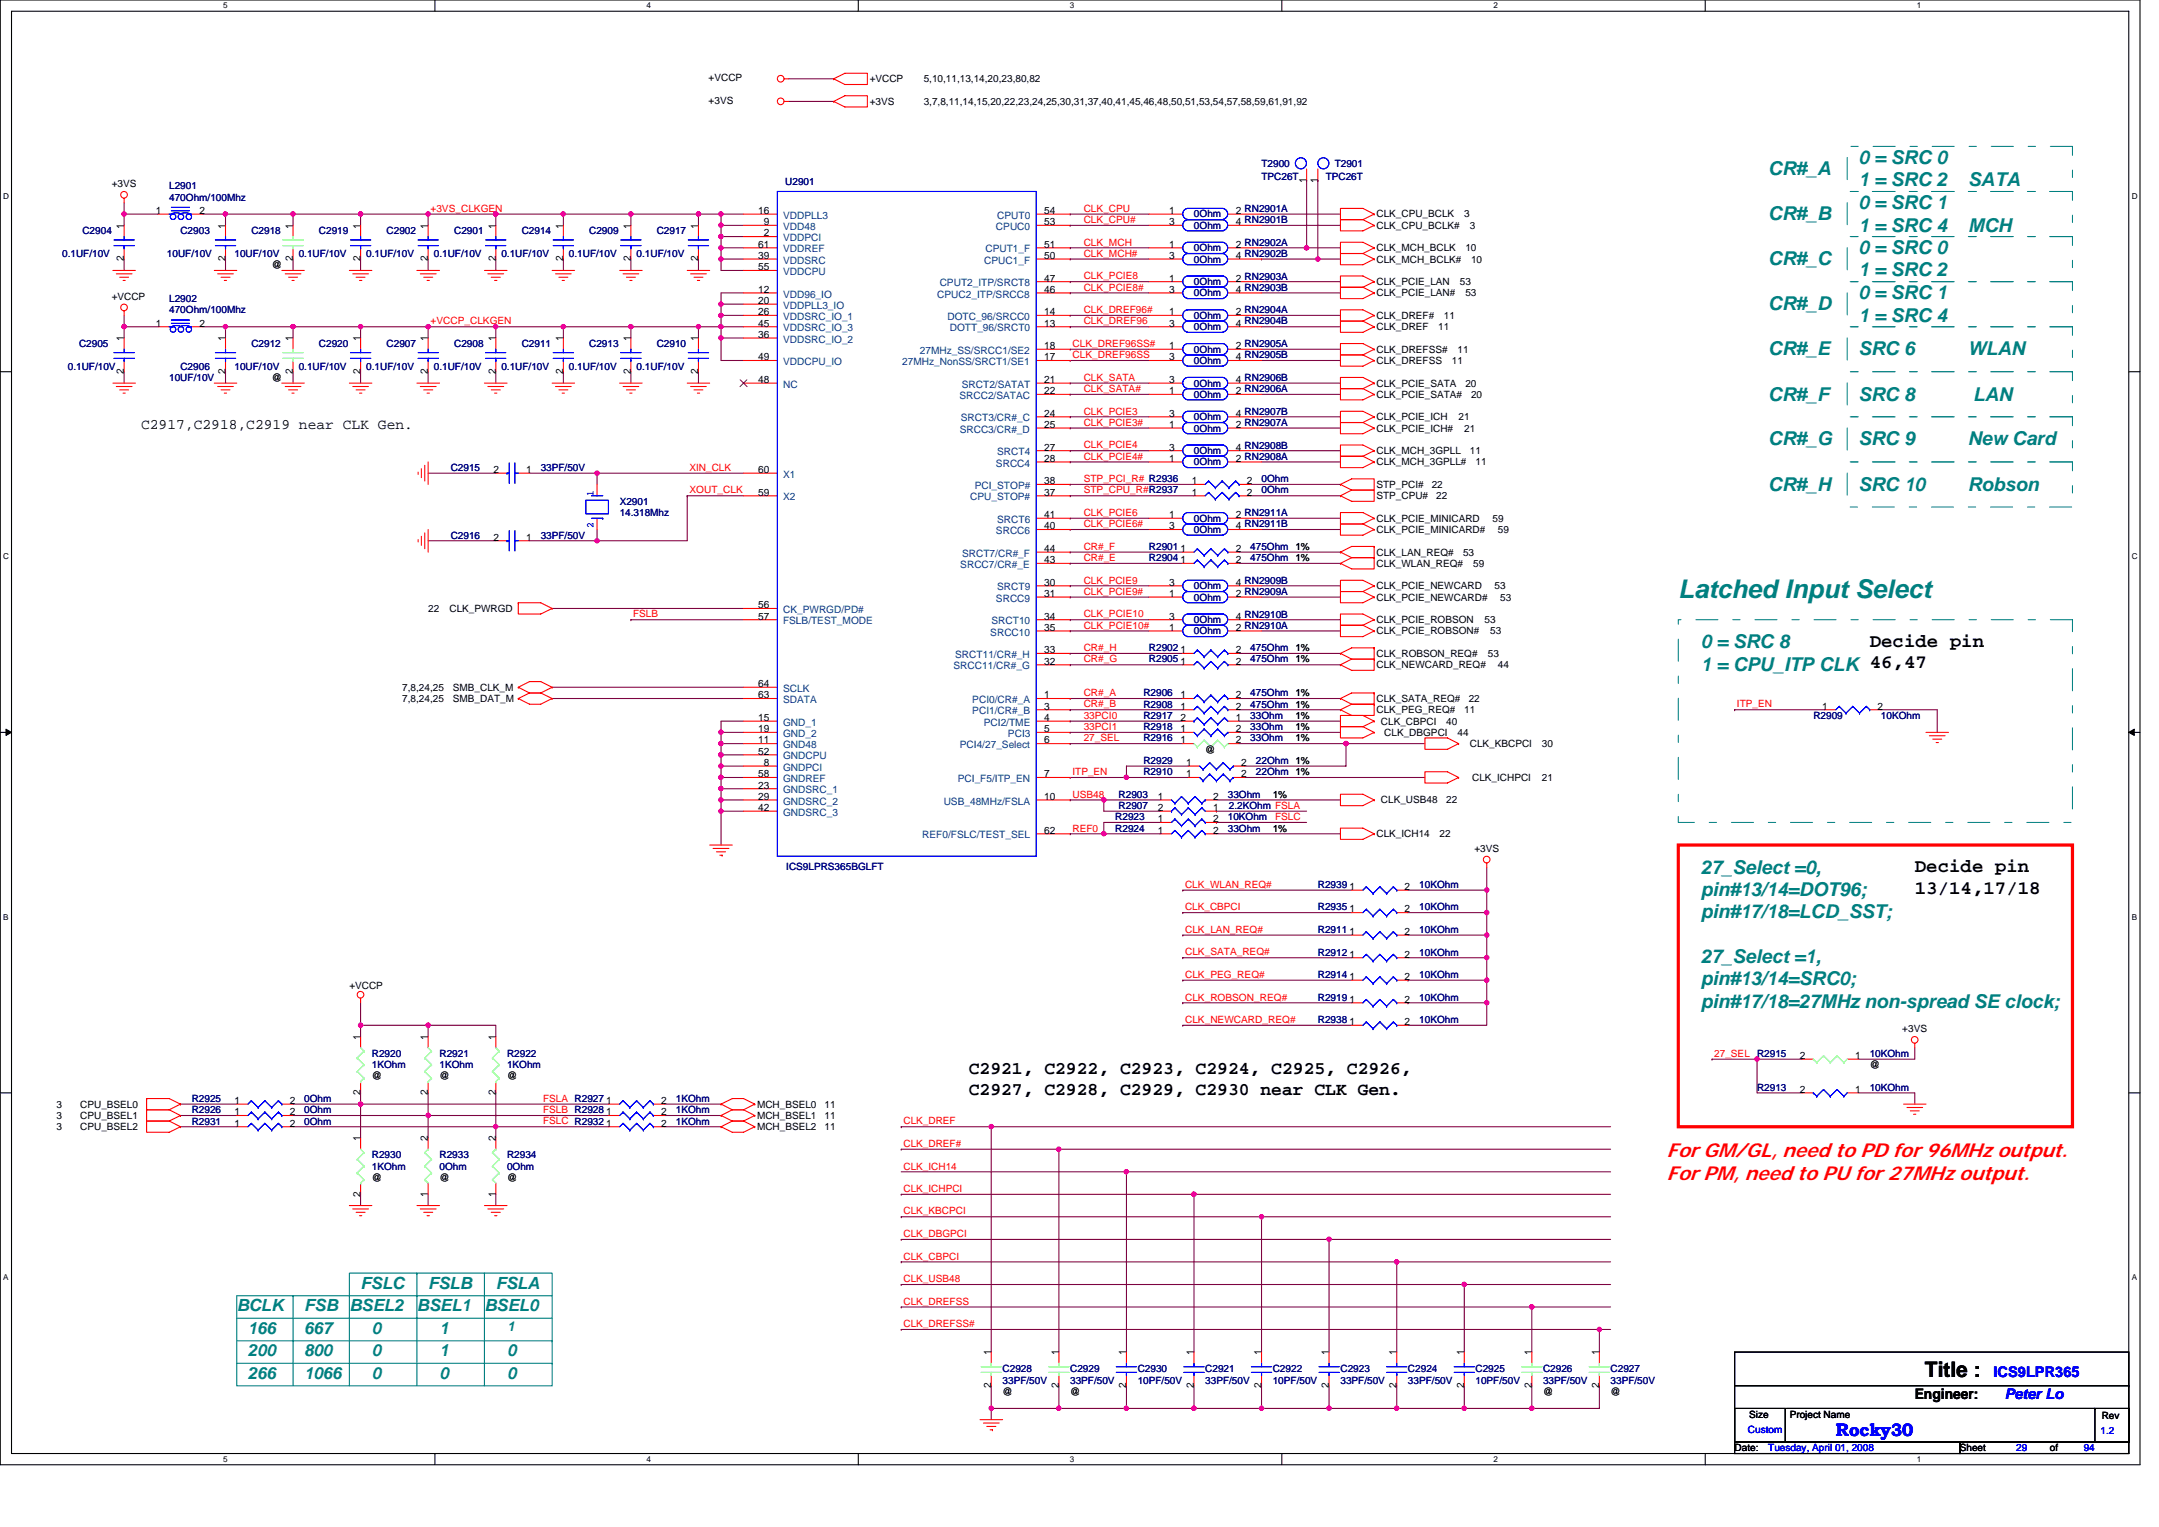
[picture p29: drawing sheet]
<svg xmlns="http://www.w3.org/2000/svg" width="297mm" height="210mm" viewBox="0 0 297 210" stroke-linecap="round" stroke-linejoin="round" font-family="sans-serif">
<defs><g id="words">
<text font-size="3.6" fill="#008080" x="230.9" y="82.3">Latched Input Select</text>
<text font-size="2.9" x="264.8" y="189.4">Title :</text>
<g font-size="2.8" fill="#f00">
<text x="229.3" y="159.1">For GM/GL, need to PD for 96MHz output.</text>
<text x="229.3" y="162.3">For PM, need to PU for 27MHz output.</text>
</g>
<g font-size="2.6" fill="#008080">
<text x="255.7" y="22.5">0 = SRC 0</text>
<text x="243.3" y="24.1">CR#_A</text>
<text x="255.7" y="25.6">1 = SRC 2</text>
<text x="255.7" y="28.7">0 = SRC 1</text>
<text x="270.8" y="25.6">SATA</text>
<text x="243.3" y="30.3">CR#_B</text>
<text x="255.7" y="31.8">1 = SRC 4</text>
<text x="255.7" y="34.9">0 = SRC 0</text>
<text x="270.8" y="31.8">MCH</text>
<text x="243.3" y="36.5">CR#_C</text>
<text x="255.7" y="38">1 = SRC 2</text>
<text x="255.7" y="41.1">0 = SRC 1</text>
<text x="243.3" y="42.7">CR#_D</text>
<text x="255.7" y="44.2">1 = SRC 4</text>
<text x="243.3" y="48.9">CR#_E</text>
<text x="255.7" y="48.9">SRC 6</text>
<text x="270.7" y="48.9">WLAN</text>
<text x="243.3" y="55.1">CR#_F</text>
<text x="255.7" y="55.1">SRC 8</text>
<text x="271.5" y="55.1">LAN</text>
<text x="243.3" y="61.3">CR#_G</text>
<text x="255.7" y="61.3">SRC 9</text>
<text x="270.7" y="61.3">New Card</text>
<text x="243.3" y="67.5">CR#_H</text>
<text x="255.7" y="67.5">SRC 10</text>
<text x="270.7" y="67.5">Robson</text>
<text x="234" y="89.2">0 = SRC 8</text>
<text x="234" y="92.2">1 = CPU_ITP CLK 46,47</text>
<text x="234" y="120.1">27_Select =0,</text>
<text x="234" y="123.2">pin#13/14=DOT96;</text>
<text x="234" y="126.3">pin#17/18=LCD_SST;</text>
<text x="234" y="132.4">27_Select =1,</text>
<text x="234" y="135.5">pin#13/14=SRC0;</text>
<text x="234" y="138.6">pin#17/18=27MHz non-spread SE clock;</text>
</g>
<g font-size="2.6">
<text x="257.2" y="88.9">Decide pin</text>
<text x="263.4" y="119.9">Decide pin</text>
<text x="263.4" y="122.9">13/14,17/18</text>
</g>
<g font-size="2.5">
<text x="133.3" y="147.7">C2921, C2922, C2923, C2924, C2925, C2926,</text>
<text x="133.3" y="150.6">C2927, C2928, C2929, C2930 near CLK Gen.</text>
</g>
<text font-size="2.5" fill="#00f" x="252.6" y="197.5">Rocky30</text>
<g font-size="2.3" fill="#008080">
<text x="49.6" y="177.2">FSLC</text>
<text x="58.9" y="177.2">FSLB</text>
<text x="68.2" y="177.2">FSLA</text>
<text x="32.6" y="180.3">BCLK</text>
<text x="34.1" y="183.4">166</text>
<text x="41.9" y="180.3">FSB BSEL2</text>
<text x="41.9" y="183.4">667</text>
<text x="51.2" y="183.4">0</text>
<text x="57.4" y="180.3">BSEL1</text>
<text x="60.5" y="183.4">1</text>
<text x="66.7" y="180.3">BSEL0</text>
<text x="34.1" y="186.5">200</text>
<text x="34.1" y="189.6">266</text>
<text x="41.9" y="189.6">1066</text>
<text x="41.9" y="186.5">800</text>
<text x="51.2" y="189.6">0</text>
<text x="51.2" y="186.5">0</text>
<text x="60.5" y="189.6">0</text>
<text x="60.5" y="186.5">1</text>
<text x="69.8" y="189.6">0</text>
<text x="69.8" y="186.5">0</text>
</g>
<g font-size="2">
<text x="19.4" y="58.9">C2917,C2918,C2919 near CLK Gen.</text>
<text x="263.4" y="192.4">Engineer:</text>
</g>
<g font-size="2" fill="#00f">
<text x="274.3" y="189.3">ICS9LPR365</text>
<text x="275.8" y="192.4">Peter Lo</text>
</g>
<text font-size="1.8" fill="#008080" x="69.8" y="183">1</text>
<g font-size="1.4">
<text x="97.5" y="11.2">+VCCP</text>
<text x="119.7" y="11.3">+VCCP</text>
<text x="127.1" y="11.3">5,10,11,13,14,20,23,80,82</text>
<text x="97.5" y="14.3">+3VS</text>
<text x="119.7" y="14.4">+3VS</text>
<text x="127.1" y="14.4">3,7,8,11,14,15,20,22,23,24,25,30,31,37,40,41,45,46,48,50,51,53,54,57,58,59,61,91,92</text>
<text x="15.4" y="25.7">+3VS</text>
<text x="21.4" y="29.4">1</text>
<text x="27.4" y="29.4">2</text>
<text x="104.3" y="29.4">16</text>
<text x="143.7" y="29.4">54</text>
<text x="160.9" y="29.4">1</text>
<text x="170" y="29.4">2 RN2901A</text>
<text x="179.7" y="25.1" transform="rotate(-90 179.7 25.1)">1</text>
<text x="181.3" y="25.1" transform="rotate(-90 181.3 25.1)">1</text>
<text x="189.4" y="29.9">CLK_CPU_BCLK</text>
<text x="201.5" y="29.9">3</text>
<text x="17.1" y="35.9" transform="rotate(-90 17.1 35.9)">2</text>
<text x="17.1" y="31.5" transform="rotate(-90 17.1 31.5)">1</text>
<text x="31" y="35.9" transform="rotate(-90 31 35.9)">2</text>
<text x="31" y="31.5" transform="rotate(-90 31 31.5)">1</text>
<text x="40.3" y="35.9" transform="rotate(-90 40.3 35.9)">2</text>
<text x="40.3" y="31.5" transform="rotate(-90 40.3 31.5)">1</text>
<text x="49.6" y="35.9" transform="rotate(-90 49.6 35.9)">2</text>
<text x="49.6" y="31.5" transform="rotate(-90 49.6 31.5)">1</text>
<text x="58.9" y="35.9" transform="rotate(-90 58.9 35.9)">2</text>
<text x="58.9" y="31.5" transform="rotate(-90 58.9 31.5)">1</text>
<text x="68.2" y="35.9" transform="rotate(-90 68.2 35.9)">2</text>
<text x="68.2" y="31.5" transform="rotate(-90 68.2 31.5)">1</text>
<text x="77.5" y="35.9" transform="rotate(-90 77.5 35.9)">2</text>
<text x="77.5" y="31.5" transform="rotate(-90 77.5 31.5)">1</text>
<text x="86.8" y="35.9" transform="rotate(-90 86.8 35.9)">2</text>
<text x="86.8" y="31.5" transform="rotate(-90 86.8 31.5)">1</text>
<text x="96.1" y="35.9" transform="rotate(-90 96.1 35.9)">2</text>
<text x="96.1" y="31.5" transform="rotate(-90 96.1 31.5)">1</text>
<text x="104.3" y="35.6">39</text>
<text x="104.3" y="34.1">61</text>
<text x="105.1" y="32.5">2</text>
<text x="105.1" y="31">9</text>
<text x="143.7" y="31">53</text>
<text x="143.7" y="35.6">50</text>
<text x="143.7" y="34.1">51</text>
<text x="160.9" y="31">3</text>
<text x="160.9" y="35.6">3</text>
<text x="160.9" y="34.1">1</text>
<text x="170" y="31">4 RN2901B</text>
<text x="170" y="35.6">4 RN2902B</text>
<text x="170" y="34.1">2 RN2902A</text>
<text x="189.4" y="34.6">CLK_MCH_BCLK</text>
<text x="189.4" y="31.5">CLK_CPU_BCLK#</text>
<text x="201.6" y="34.6">10</text>
<text x="202.2" y="31.5">3</text>
<text x="15.4" y="41.2">+VCCP</text>
<text x="37.4" y="36.9">@</text>
<text x="104.3" y="40.3">12</text>
<text x="104.3" y="41.8">20</text>
<text x="104.3" y="37.2">55</text>
<text x="143.7" y="38.7">47</text>
<text x="143.7" y="40.3">46</text>
<text x="160.9" y="38.7">1</text>
<text x="160.9" y="40.3">3</text>
<text x="170" y="38.7">2 RN2903A</text>
<text x="170" y="40.3">4 RN2903B</text>
<text x="189.4" y="36.1">CLK_MCH_BCLK#</text>
<text x="189.4" y="39.2">CLK_PCIE_LAN</text>
<text x="189.4" y="40.7">CLK_PCIE_LAN#</text>
<text x="200.8" y="39.2">53</text>
<text x="201.6" y="40.7">53</text>
<text x="202.4" y="36.1">10</text>
<text x="17.1" y="46.9" transform="rotate(-90 17.1 46.9)">1</text>
<text x="21.4" y="44.9">1</text>
<text x="27.4" y="44.9">2</text>
<text x="31" y="46.9" transform="rotate(-90 31 46.9)">1</text>
<text x="40.3" y="46.9" transform="rotate(-90 40.3 46.9)">1</text>
<text x="49.6" y="46.9" transform="rotate(-90 49.6 46.9)">1</text>
<text x="58.9" y="46.9" transform="rotate(-90 58.9 46.9)">1</text>
<text x="68.2" y="46.9" transform="rotate(-90 68.2 46.9)">1</text>
<text x="77.5" y="46.9" transform="rotate(-90 77.5 46.9)">1</text>
<text x="86.8" y="46.9" transform="rotate(-90 86.8 46.9)">1</text>
<text x="96.1" y="46.9" transform="rotate(-90 96.1 46.9)">1</text>
<text x="104.3" y="43.3">26</text>
<text x="104.3" y="46.5">36</text>
<text x="104.3" y="44.9">45</text>
<text x="143.7" y="44.9">13</text>
<text x="143.7" y="43.3">14</text>
<text x="160.9" y="43.3">1</text>
<text x="160.9" y="44.9">3</text>
<text x="170" y="43.3">2 RN2904A</text>
<text x="170" y="44.9">4 RN2904B</text>
<text x="189.4" y="45.4">CLK_DREF</text>
<text x="189.4" y="43.9">CLK_DREF#</text>
<text x="197.9" y="45.4">11</text>
<text x="198.7" y="43.9">11</text>
<text x="17.1" y="51.4" transform="rotate(-90 17.1 51.4)">2</text>
<text x="31" y="51.4" transform="rotate(-90 31 51.4)">2</text>
<text x="37.4" y="52.4">@</text>
<text x="40.3" y="51.4" transform="rotate(-90 40.3 51.4)">2</text>
<text x="49.6" y="51.4" transform="rotate(-90 49.6 51.4)">2</text>
<text x="58.9" y="51.4" transform="rotate(-90 58.9 51.4)">2</text>
<text x="68.2" y="51.4" transform="rotate(-90 68.2 51.4)">2</text>
<text x="77.5" y="51.4" transform="rotate(-90 77.5 51.4)">2</text>
<text x="86.8" y="51.4" transform="rotate(-90 86.8 51.4)">2</text>
<text x="96.1" y="51.4" transform="rotate(-90 96.1 51.4)">2</text>
<text x="104.3" y="52.7">48</text>
<text x="104.3" y="49.6">49</text>
<text x="143.7" y="52.7">21</text>
<text x="143.7" y="48">18</text>
<text x="143.7" y="49.6">17</text>
<text x="160.9" y="52.7">3</text>
<text x="160.9" y="48">1</text>
<text x="160.9" y="49.6">3</text>
<text x="170" y="52.7">4 RN2906B</text>
<text x="170" y="48">2 RN2905A</text>
<text x="170" y="49.6">4 RN2905B</text>
<text x="189.4" y="53.1">CLK_PCIE_SATA</text>
<text x="189.4" y="48.5">CLK_DREFSS#</text>
<text x="189.4" y="50.1">CLK_DREFSS</text>
<text x="199.7" y="50.1">11</text>
<text x="200.5" y="48.5">11</text>
<text x="201.6" y="53.1">20</text>
<text x="143.7" y="57.3">24</text>
<text x="143.7" y="58.8">25</text>
<text x="143.7" y="54.2">22</text>
<text x="160.9" y="57.3">3</text>
<text x="160.9" y="54.2">1</text>
<text x="160.9" y="58.8">1</text>
<text x="170" y="57.3">4 RN2907B</text>
<text x="170" y="54.2">2 RN2906A</text>
<text x="170" y="58.8">2 RN2907A</text>
<text x="189.4" y="54.7">CLK_PCIE_SATA#</text>
<text x="189.4" y="59.4">CLK_PCIE_ICH#</text>
<text x="189.4" y="57.8">CLK_PCIE_ICH</text>
<text x="200.7" y="57.8">21</text>
<text x="201.5" y="59.4">21</text>
<text x="202.4" y="54.7">20</text>
<text x="67.9" y="65">2</text>
<text x="72.4" y="65">1</text>
<text x="104.3" y="65">60</text>
<text x="143.7" y="63.5">28</text>
<text x="143.7" y="62">27</text>
<text x="160.9" y="62">3</text>
<text x="160.9" y="63.5">1</text>
<text x="170" y="62">4 RN2908B</text>
<text x="170" y="63.5">2 RN2908A</text>
<text x="189.4" y="64">CLK_MCH_3GPLL#</text>
<text x="189.4" y="62.4">CLK_MCH_3GPLL</text>
<text x="202.2" y="62.4">11</text>
<text x="203" y="64">11</text>
<text x="104.3" y="68.2">59</text>
<text x="143.7" y="68.2">37</text>
<text x="143.7" y="71.2">41</text>
<text x="143.7" y="66.6">38</text>
<text x="160.9" y="71.2">1</text>
<text x="164" y="68.2">1</text>
<text x="164" y="66.6">1</text>
<text x="170" y="71.2">2 RN2911A</text>
<text x="171.6" y="68.2">2</text>
<text x="171.6" y="66.6">2</text>
<text x="189.4" y="68.6">STP_CPU#</text>
<text x="189.4" y="67.1">STP_PCI#</text>
<text x="189.4" y="71.7">CLK_PCIE_MINICARD</text>
<text x="197" y="67.1">22</text>
<text x="197.6" y="68.6">22</text>
<text x="205.3" y="71.7">59</text>
<text x="67.9" y="74.3">2</text>
<text x="72.4" y="74.3">1</text>
<text x="143.7" y="72.8">40</text>
<text x="143.7" y="77.4">43</text>
<text x="143.7" y="75.9">44</text>
<text x="160.9" y="72.8">3</text>
<text x="162.4" y="75.9">1</text>
<text x="162.4" y="77.4">1</text>
<text x="170" y="72.8">4 RN2911B</text>
<text x="170" y="75.9">2</text>
<text x="170" y="77.4">2</text>
<text x="189.4" y="76.4">CLK_LAN_REQ#</text>
<text x="189.4" y="73.3">CLK_PCIE_MINICARD#</text>
<text x="189.4" y="77.9">CLK_WLAN_REQ#</text>
<text x="201.3" y="76.4">53</text>
<text x="202.7" y="77.9">59</text>
<text x="206.1" y="73.3">59</text>
<text x="104.3" y="83.7">56</text>
<text x="143.7" y="82.1">31</text>
<text x="143.7" y="80.5">30</text>
<text x="160.9" y="80.5">3</text>
<text x="160.9" y="82.1">1</text>
<text x="170" y="80.5">4 RN2909B</text>
<text x="170" y="82.1">2 RN2909A</text>
<text x="189.4" y="81">CLK_PCIE_NEWCARD</text>
<text x="189.4" y="82.6">CLK_PCIE_NEWCARD#</text>
<text x="205.6" y="81">53</text>
<text x="206.4" y="82.6">53</text>
<text x="58.9" y="84.1">22</text>
<text x="61.8" y="84.1">CLK_PWRGD</text>
<text x="104.3" y="85.2">57</text>
<text x="143.7" y="89.8">33</text>
<text x="143.7" y="85.2">34</text>
<text x="143.7" y="86.7">35</text>
<text x="160.9" y="86.7">1</text>
<text x="160.9" y="85.2">3</text>
<text x="162.4" y="89.8">1</text>
<text x="170" y="86.7">2 RN2910A</text>
<text x="170" y="89.8">2</text>
<text x="170" y="85.2">4 RN2910B</text>
<text x="189.4" y="87.2">CLK_PCIE_ROBSON#</text>
<text x="189.4" y="85.7">CLK_PCIE_ROBSON</text>
<text x="204.3" y="85.7">53</text>
<text x="205" y="87.2">53</text>
<text x="55.3" y="95">7,8,24,25</text>
<text x="62.3" y="95">SMB_CLK_M</text>
<text x="104.3" y="94.5">64</text>
<text x="143.7" y="91.4">32</text>
<text x="162.4" y="91.4">1</text>
<text x="170" y="91.4">2</text>
<text x="189.4" y="90.3">CLK_ROBSON_REQ#</text>
<text x="189.4" y="91.9">CLK_NEWCARD_REQ#</text>
<text x="204.7" y="90.3">53</text>
<text x="206.1" y="91.9">44</text>
<text x="55.3" y="96.5">7,8,24,25</text>
<text x="62.3" y="96.5">SMB_DAT_M</text>
<text x="104.3" y="99.1">15</text>
<text x="104.3" y="100.7">19</text>
<text x="104.3" y="96">63</text>
<text x="143.7" y="100.7">5</text>
<text x="143.7" y="96">1</text>
<text x="143.7" y="97.6">3</text>
<text x="143.7" y="99.1">4</text>
<text x="162.4" y="99.1">2</text>
<text x="162.4" y="97.6">1</text>
<text x="162.4" y="96">1</text>
<text x="162.4" y="100.7">1</text>
<text x="170" y="99.1">1</text>
<text x="170" y="97.6">2</text>
<text x="170" y="96">2</text>
<text x="170" y="100.7">2</text>
<text x="178.2" y="98.8">1%</text>
<text x="178.2" y="102">1%</text>
<text x="178.2" y="100.4">1%</text>
<text x="189.4" y="96.5">CLK_SATA_REQ#</text>
<text x="189.4" y="98.1">CLK_PEG_REQ#</text>
<text x="190" y="99.6">CLK_CBPCI</text>
<text x="190.5" y="101.2">CLK_DBGPCI</text>
<text x="199" y="99.6">40</text>
<text x="200.5" y="101.2">44</text>
<text x="201.5" y="98.1">11</text>
<text x="202.1" y="96.5">22</text>
<text x="250.7" y="97.6">1</text>
<text x="258.3" y="97.6">2</text>
<text x="104.3" y="102.2">11</text>
<text x="104.3" y="103.8">52</text>
<text x="104.3" y="106.9">58</text>
<text x="105.1" y="105.3">8</text>
<text x="143.7" y="102.2">6</text>
<text x="143.7" y="106.9">7</text>
<text x="162.4" y="102.2">1</text>
<text x="163.2" y="106.9">1</text>
<text x="163.2" y="105.3">1</text>
<text x="165.8" y="103.5">@</text>
<text x="170" y="102.2">2</text>
<text x="170.8" y="106.9">2</text>
<text x="170.8" y="105.3">2</text>
<text x="202.2" y="102.7">CLK_KBCPCI</text>
<text x="202.5" y="107.4">CLK_ICHPCI</text>
<text x="212.1" y="107.4">21</text>
<text x="212.1" y="102.7">30</text>
<text x="104.3" y="108.4">23</text>
<text x="104.3" y="110">29</text>
<text x="104.3" y="111.5">42</text>
<text x="143.7" y="110">10</text>
<text x="159.3" y="113.1">1</text>
<text x="159.3" y="111.5">2</text>
<text x="159.3" y="110">1</text>
<text x="166.9" y="113.1">2</text>
<text x="166.9" y="111.5">1</text>
<text x="166.9" y="110">2</text>
<text x="175.1" y="109.7">1%</text>
<text x="190" y="110.5">CLK_USB48</text>
<text x="199" y="110.5">22</text>
<text x="143.7" y="114.6">62</text>
<text x="159.3" y="114.6">1</text>
<text x="166.9" y="114.6">2</text>
<text x="175.1" y="114.3">1%</text>
<text x="189.4" y="115.1">CLK_ICH14</text>
<text x="198.1" y="115.1">22</text>
<text x="202.9" y="117.1">+3VS</text>
<text x="185.6" y="125.5">1</text>
<text x="185.6" y="122.4">1</text>
<text x="193.2" y="125.5">2</text>
<text x="193.2" y="122.4">2</text>
<text x="185.6" y="128.6">1</text>
<text x="185.6" y="131.7">1</text>
<text x="193.2" y="128.6">2</text>
<text x="193.2" y="131.7">2</text>
<text x="48.1" y="136">+VCCP</text>
<text x="185.6" y="134.8">1</text>
<text x="185.6" y="137.9">1</text>
<text x="193.2" y="134.8">2</text>
<text x="193.2" y="137.9">2</text>
<text x="49.6" y="143" transform="rotate(-90 49.6 143)">1</text>
<text x="58.9" y="143" transform="rotate(-90 58.9 143)">1</text>
<text x="68.2" y="143" transform="rotate(-90 68.2 143)">1</text>
<text x="185.6" y="141">1</text>
<text x="193.2" y="141">2</text>
<text x="261.7" y="141.9">+3VS</text>
<text x="51.2" y="148.4">@</text>
<text x="60.5" y="148.4">@</text>
<text x="69.8" y="148.4">@</text>
<text x="247.6" y="145.6">2</text>
<text x="255.2" y="145.6">1</text>
<text x="257.2" y="146.9">@</text>
<text x="7.8" y="152.3">3</text>
<text x="7.8" y="153.9">3</text>
<text x="7.8" y="155.4">3</text>
<text x="11" y="152.3">CPU_BSEL0</text>
<text x="11" y="153.9">CPU_BSEL1</text>
<text x="11" y="155.4">CPU_BSEL2</text>
<text x="32.3" y="154.9">1</text>
<text x="32.3" y="153.4">1</text>
<text x="32.3" y="151.8">1</text>
<text x="39.9" y="154.9">2</text>
<text x="39.9" y="153.4">2</text>
<text x="39.9" y="151.8">2</text>
<text x="49.6" y="150.6" transform="rotate(-90 49.6 150.6)">2</text>
<text x="58.9" y="150.6" transform="rotate(-90 58.9 150.6)">2</text>
<text x="68.2" y="150.6" transform="rotate(-90 68.2 150.6)">2</text>
<text x="83.4" y="153.4">1</text>
<text x="83.4" y="151.8">1</text>
<text x="83.4" y="154.9">1</text>
<text x="91" y="153.4">2</text>
<text x="91" y="151.8">2</text>
<text x="91" y="154.9">2</text>
<text x="104.2" y="155.4">MCH_BSEL2</text>
<text x="104.2" y="153.9">MCH_BSEL1</text>
<text x="104.2" y="152.3">MCH_BSEL0</text>
<text x="113.4" y="155.4">11</text>
<text x="113.4" y="153.9">11</text>
<text x="113.4" y="152.3">11</text>
<text x="247.6" y="150.3">2</text>
<text x="255.2" y="150.3">1</text>
<text x="49.6" y="157" transform="rotate(-90 49.6 157)">1</text>
<text x="58.9" y="157" transform="rotate(-90 58.9 157)">2</text>
<text x="68.2" y="157" transform="rotate(-90 68.2 157)">2</text>
<text x="49.6" y="164.5" transform="rotate(-90 49.6 164.5)">2</text>
<text x="51.2" y="162.4">@</text>
<text x="58.9" y="164.5" transform="rotate(-90 58.9 164.5)">1</text>
<text x="60.5" y="162.4">@</text>
<text x="68.2" y="164.5" transform="rotate(-90 68.2 164.5)">1</text>
<text x="69.8" y="162.4">@</text>
<text x="136.4" y="190.9" transform="rotate(-90 136.4 190.9)">2</text>
<text x="136.4" y="186.4" transform="rotate(-90 136.4 186.4)">1</text>
<text x="137.9" y="191.8">@</text>
<text x="145.7" y="190.9" transform="rotate(-90 145.7 190.9)">2</text>
<text x="145.7" y="186.4" transform="rotate(-90 145.7 186.4)">1</text>
<text x="147.2" y="191.8">@</text>
<text x="155" y="190.9" transform="rotate(-90 155 190.9)">2</text>
<text x="155" y="186.4" transform="rotate(-90 155 186.4)">1</text>
<text x="164.2" y="190.9" transform="rotate(-90 164.2 190.9)">2</text>
<text x="164.2" y="186.4" transform="rotate(-90 164.2 186.4)">1</text>
<text x="173.5" y="190.9" transform="rotate(-90 173.5 190.9)">2</text>
<text x="173.5" y="186.4" transform="rotate(-90 173.5 186.4)">1</text>
<text x="182.8" y="190.9" transform="rotate(-90 182.8 190.9)">2</text>
<text x="182.8" y="186.4" transform="rotate(-90 182.8 186.4)">1</text>
<text x="192.1" y="190.9" transform="rotate(-90 192.1 190.9)">2</text>
<text x="192.1" y="186.4" transform="rotate(-90 192.1 186.4)">1</text>
<text x="201.4" y="190.9" transform="rotate(-90 201.4 190.9)">2</text>
<text x="201.4" y="186.4" transform="rotate(-90 201.4 186.4)">1</text>
<text x="210.7" y="190.9" transform="rotate(-90 210.7 190.9)">2</text>
<text x="210.7" y="186.4" transform="rotate(-90 210.7 186.4)">1</text>
<text x="212.3" y="191.8">@</text>
<text x="220" y="190.9" transform="rotate(-90 220 190.9)">2</text>
<text x="220" y="186.4" transform="rotate(-90 220 186.4)">1</text>
<text x="221.6" y="191.8">@</text>
<text x="240.7" y="194.9">Size</text>
<text x="246.2" y="194.9">Project Name</text>
<text x="289.2" y="195.1">Rev</text>
<text x="238.7" y="199.6">Date:</text>
<text x="269.6" y="199.6">Sheet</text>
<text x="282" y="199.6">of</text>
</g>
<g font-size="1.4" fill="#000080">
<text x="173.6" y="22.9">T2900</text>
<text x="183.6" y="22.9">T2901</text>
<text x="23.3" y="26">L2901</text>
<text x="23.3" y="27.6">470Ohm/100Mhz</text>
<text x="108" y="25.4">U2901</text>
<text x="164.3" y="29.9">0Ohm</text>
<text x="173.6" y="24.8">TPC26T</text>
<text x="182.4" y="24.8">TPC26T</text>
<text x="8.5" y="35.3">0.1UF/10V</text>
<text x="11.3" y="32.2">C2904</text>
<text x="23" y="35.3">10UF/10V</text>
<text x="24.8" y="32.2">C2903</text>
<text x="32.3" y="35.3">10UF/10V</text>
<text x="34.6" y="32.2">C2918</text>
<text x="41.1" y="35.3">0.1UF/10V</text>
<text x="43.9" y="32.2">C2919</text>
<text x="50.4" y="35.3">0.1UF/10V</text>
<text x="53.2" y="32.2">C2902</text>
<text x="59.7" y="35.3">0.1UF/10V</text>
<text x="62.5" y="32.2">C2901</text>
<text x="69" y="35.3">0.1UF/10V</text>
<text x="71.8" y="32.2">C2914</text>
<text x="78.3" y="35.3">0.1UF/10V</text>
<text x="81.1" y="32.2">C2909</text>
<text x="87.6" y="35.3">0.1UF/10V</text>
<text x="90.4" y="32.2">C2917</text>
<text x="164.3" y="31.5">0Ohm</text>
<text x="164.3" y="34.6">0Ohm</text>
<text x="23.3" y="41.5">L2902</text>
<text x="164.3" y="39.2">0Ohm</text>
<text x="164.3" y="36.1">0Ohm</text>
<text x="164.3" y="40.7">0Ohm</text>
<text x="10.9" y="47.7">C2905</text>
<text x="23.3" y="43.1">470Ohm/100Mhz</text>
<text x="34.6" y="47.7">C2912</text>
<text x="43.9" y="47.7">C2920</text>
<text x="53.2" y="47.7">C2907</text>
<text x="62.5" y="47.7">C2908</text>
<text x="71.8" y="47.7">C2911</text>
<text x="81.1" y="47.7">C2913</text>
<text x="90.4" y="47.7">C2910</text>
<text x="164.3" y="43.9">0Ohm</text>
<text x="164.3" y="45.4">0Ohm</text>
<text x="9.3" y="50.8">0.1UF/10V</text>
<text x="23.3" y="52.4">10UF/10V</text>
<text x="24.8" y="50.8">C2906</text>
<text x="32.3" y="50.8">10UF/10V</text>
<text x="41.1" y="50.8">0.1UF/10V</text>
<text x="50.4" y="50.8">0.1UF/10V</text>
<text x="59.7" y="50.8">0.1UF/10V</text>
<text x="69" y="50.8">0.1UF/10V</text>
<text x="78.3" y="50.8">0.1UF/10V</text>
<text x="87.6" y="50.8">0.1UF/10V</text>
<text x="164.3" y="53.1">0Ohm</text>
<text x="164.3" y="48.5">0Ohm</text>
<text x="164.3" y="50.1">0Ohm</text>
<text x="164.3" y="57.8">0Ohm</text>
<text x="164.3" y="54.7">0Ohm</text>
<text x="164.3" y="59.4">0Ohm</text>
<text x="62" y="64.8">C2915</text>
<text x="74.4" y="64.8">33PF/50V</text>
<text x="164.3" y="62.4">0Ohm</text>
<text x="164.3" y="64">0Ohm</text>
<text x="85.3" y="69.4">X2901</text>
<text x="85.3" y="71">14.318Mhz</text>
<text x="164.3" y="71.7">0Ohm</text>
<text x="173.6" y="67.9">0Ohm</text>
<text x="173.6" y="66.3">0Ohm</text>
<text x="62" y="74.1">C2916</text>
<text x="74.4" y="74.1">33PF/50V</text>
<text x="158.1" y="75.6">R2901</text>
<text x="158.1" y="77.2">R2904</text>
<text x="164.3" y="73.3">0Ohm</text>
<text x="172" y="75.6">475Ohm 1%</text>
<text x="172" y="77.2">475Ohm 1%</text>
<text x="164.3" y="81">0Ohm</text>
<text x="164.3" y="82.6">0Ohm</text>
<text x="158.1" y="89.6">R2902</text>
<text x="164.3" y="87.2">0Ohm</text>
<text x="164.3" y="85.7">0Ohm</text>
<text x="172" y="89.6">475Ohm 1%</text>
<text x="157.3" y="95.8">R2906</text>
<text x="158.1" y="91.1">R2905</text>
<text x="172" y="95.8">475Ohm 1%</text>
<text x="172" y="91.1">475Ohm 1%</text>
<text x="157.3" y="98.8">R2917</text>
<text x="157.3" y="97.3">R2908</text>
<text x="157.3" y="102">R2916</text>
<text x="157.3" y="100.4">R2918</text>
<text x="172" y="98.8">33Ohm</text>
<text x="172" y="97.3">475Ohm 1%</text>
<text x="172" y="102">33Ohm</text>
<text x="172" y="100.4">33Ohm</text>
<text x="249.5" y="98.8">R2909</text>
<text x="258.8" y="98.8">10KOhm</text>
<text x="157.3" y="106.6">R2910</text>
<text x="157.3" y="105.1">R2929</text>
<text x="172.8" y="106.6">22Ohm 1%</text>
<text x="172.8" y="105.1">22Ohm 1%</text>
<text x="153.4" y="112.8">R2923</text>
<text x="153.9" y="111.3">R2907</text>
<text x="153.9" y="109.7">R2903</text>
<text x="168.9" y="109.7">33Ohm</text>
<text x="168.9" y="112.8">10KOhm</text>
<text x="169.1" y="111.3">2.2KOhm FSLA</text>
<text x="108.2" y="119.6">ICS9LPRS365BGLFT</text>
<text x="153.4" y="114.3">R2924</text>
<text x="168.9" y="114.3">33Ohm</text>
<text x="181.3" y="125.2">R2935</text>
<text x="181.3" y="122.1">R2939</text>
<text x="195.3" y="125.2">10KOhm</text>
<text x="195.3" y="122.1">10KOhm</text>
<text x="181.3" y="128.3">R2911</text>
<text x="181.3" y="131.4">R2912</text>
<text x="195.3" y="128.3">10KOhm</text>
<text x="195.3" y="131.4">10KOhm</text>
<text x="181.3" y="134.5">R2914</text>
<text x="181.3" y="137.6">R2919</text>
<text x="195.3" y="134.5">10KOhm</text>
<text x="195.3" y="137.6">10KOhm</text>
<text x="181.3" y="140.7">R2938</text>
<text x="195.3" y="140.7">10KOhm</text>
<text x="51.2" y="145.3">R2920</text>
<text x="51.2" y="146.9">1KOhm</text>
<text x="60.5" y="145.3">R2921</text>
<text x="60.5" y="146.9">1KOhm</text>
<text x="69.8" y="145.3">R2922</text>
<text x="69.8" y="146.9">1KOhm</text>
<text x="241.7" y="150">R2913</text>
<text x="241.7" y="145.3">R2915</text>
<text x="257.2" y="150">10KOhm</text>
<text x="257.2" y="145.3">10KOhm</text>
<text x="26.4" y="154.6">R2931</text>
<text x="26.4" y="153.1">R2926</text>
<text x="26.4" y="151.5">R2925</text>
<text x="41.9" y="154.6">0Ohm</text>
<text x="41.9" y="153.1">0Ohm</text>
<text x="41.9" y="151.5">0Ohm</text>
<text x="93" y="153.1">1KOhm</text>
<text x="93" y="151.5">1KOhm</text>
<text x="93" y="154.6">1KOhm</text>
<text x="51.2" y="159.3">R2930</text>
<text x="51.2" y="160.8">1KOhm</text>
<text x="60.5" y="159.3">R2933</text>
<text x="60.5" y="160.8">0Ohm</text>
<text x="69.8" y="159.3">R2934</text>
<text x="69.8" y="160.8">0Ohm</text>
<text x="137.9" y="188.7">C2928</text>
<text x="137.9" y="190.3">33PF/50V</text>
<text x="147.2" y="188.7">C2929</text>
<text x="147.2" y="190.3">33PF/50V</text>
<text x="156.5" y="188.7">C2930</text>
<text x="156.5" y="190.3">10PF/50V</text>
<text x="165.8" y="188.7">C2921</text>
<text x="165.8" y="190.3">33PF/50V</text>
<text x="175.1" y="188.7">C2922</text>
<text x="175.1" y="190.3">10PF/50V</text>
<text x="184.4" y="188.7">C2923</text>
<text x="184.4" y="190.3">33PF/50V</text>
<text x="193.7" y="188.7">C2924</text>
<text x="193.7" y="190.3">33PF/50V</text>
<text x="203" y="188.7">C2925</text>
<text x="203" y="190.3">10PF/50V</text>
<text x="212.3" y="188.7">C2926</text>
<text x="212.3" y="190.3">33PF/50V</text>
<text x="221.6" y="188.7">C2927</text>
<text x="221.6" y="190.3">33PF/50V</text>
</g>
<g font-size="1.4" fill="#f00">
<text x="59.2" y="29.1">+3VS_CLKGEN</text>
<text x="149.1" y="29.1">CLK_CPU</text>
<text x="149.1" y="35.3">CLK_MCH#</text>
<text x="149.1" y="33.8">CLK_MCH</text>
<text x="149.1" y="30.7">CLK_CPU#</text>
<text x="149.1" y="40">CLK_PCIE8#</text>
<text x="149.1" y="38.4">CLK_PCIE8</text>
<text x="59.2" y="44.6">+VCCP_CLKGEN</text>
<text x="147.5" y="47.7">CLK_DREF96SS#</text>
<text x="149.1" y="44.6">CLK_DREF96</text>
<text x="149.1" y="43.1">CLK_DREF96#</text>
<text x="147.5" y="49.3">CLK_DREF96SS</text>
<text x="149.1" y="52.4">CLK_SATA</text>
<text x="149.1" y="53.9">CLK_SATA#</text>
<text x="149.1" y="58.5">CLK_PCIE3#</text>
<text x="149.1" y="57">CLK_PCIE3</text>
<text x="94.9" y="64.7">XIN_CLK</text>
<text x="149.1" y="63.2">CLK_PCIE4#</text>
<text x="149.1" y="61.7">CLK_PCIE4</text>
<text x="94.9" y="67.9">XOUT_CLK</text>
<text x="149.1" y="66.3">STP_PCI_R# R2936</text>
<text x="149.1" y="67.9">STP_CPU_R#R2937</text>
<text x="149.1" y="71">CLK_PCIE6</text>
<text x="149.1" y="75.6">CR#_F</text>
<text x="149.1" y="72.5">CLK_PCIE6#</text>
<text x="149.1" y="77.2">CR#_E</text>
<text x="149.1" y="81.8">CLK_PCIE9#</text>
<text x="149.1" y="80.2">CLK_PCIE9</text>
<text x="87.1" y="84.9">FSLB</text>
<text x="149.1" y="86.4">CLK_PCIE10#</text>
<text x="149.1" y="84.9">CLK_PCIE10</text>
<text x="149.1" y="89.5">CR#_H</text>
<text x="149.1" y="95.7">CR#_A</text>
<text x="149.1" y="91.1">CR#_G</text>
<text x="149.1" y="97.3">CR#_B</text>
<text x="149.1" y="98.8">33PCI0</text>
<text x="149.1" y="100.4">33PCI1</text>
<text x="149.1" y="101.9">27_SEL</text>
<text x="239" y="97.3">ITP_EN</text>
<text x="147.5" y="106.6">ITP_EN</text>
<text x="147.5" y="109.7">USB48</text>
<text x="175.4" y="112.8">FSLC</text>
<text x="147.5" y="114.3">REF0</text>
<text x="163" y="125.2">CLK_CBPCI</text>
<text x="163" y="122.1">CLK_WLAN_REQ#</text>
<text x="163" y="131.4">CLK_SATA_REQ#</text>
<text x="163" y="128.3">CLK_LAN_REQ#</text>
<text x="163" y="134.5">CLK_PEG_REQ#</text>
<text x="163" y="137.6">CLK_ROBSON_REQ#</text>
<text x="163" y="140.7">CLK_NEWCARD_REQ#</text>
<text x="235.9" y="145.3">27_SEL</text>
<text x="74.7" y="153.1">FSLB R2928</text>
<text x="74.7" y="154.6">FSLC R2932</text>
<text x="74.7" y="151.5">FSLA R2927</text>
<text x="124.3" y="154.6">CLK_DREF</text>
<text x="124.3" y="157.7">CLK_DREF#</text>
<text x="124.3" y="160.8">CLK_ICH14</text>
<text x="124.3" y="163.9">CLK_ICHPCI</text>
<text x="124.3" y="167">CLK_KBCPCI</text>
<text x="124.3" y="170.1">CLK_DBGPCI</text>
<text x="124.3" y="173.2">CLK_CBPCI</text>
<text x="124.3" y="176.3">CLK_USB48</text>
<text x="124.3" y="179.4">CLK_DREFSS</text>
<text x="124.3" y="182.5">CLK_DREFSS#</text>
</g>
<g font-size="1.4" fill="#004080">
<text x="107.7" y="33.2">VDDPCI</text>
<text x="107.7" y="31.6">VDD48</text>
<text x="107.7" y="30.1">VDDPLL3</text>
<text x="107.7" y="34.7">VDDREF</text>
<text x="135.6" y="34.7">CPUT1_F</text>
<text x="137" y="31.6">CPUC0</text>
<text x="137.2" y="30.1">CPUT0</text>
<text x="107.7" y="40.9">VDD96_IO</text>
<text x="107.7" y="36.3">VDDSRC</text>
<text x="107.7" y="37.8">VDDCPU</text>
<text x="128.9" y="40.9">CPUC2_ITP/SRCC8</text>
<text x="129.3" y="39.4">CPUT2_ITP/SRCT8</text>
<text x="135.4" y="36.3">CPUC1_F</text>
<text x="107.7" y="42.5">VDDPLL3_IO</text>
<text x="107.7" y="44">VDDSRC_IO_1</text>
<text x="107.7" y="47.1">VDDSRC_IO_2</text>
<text x="107.7" y="45.6">VDDSRC_IO_3</text>
<text x="130.3" y="44">DOTC_96/SRCC0</text>
<text x="130.7" y="45.6">DOTT_96/SRCT0</text>
<text x="107.7" y="53.3">NC</text>
<text x="107.7" y="50.2">VDDCPU_IO</text>
<text x="124.1" y="50.2">27MHz_NonSS/SRCT1/SE1</text>
<text x="126.6" y="48.7">27MHz_SS/SRCC1/SE2</text>
<text x="132.3" y="53.3">SRCT2/SATAT</text>
<text x="132" y="54.9">SRCC2/SATAC</text>
<text x="132" y="59.5">SRCC3/CR#_D</text>
<text x="132.2" y="58">SRCT3/CR#_C</text>
<text x="107.7" y="65.7">X1</text>
<text x="137" y="64.2">SRCC4</text>
<text x="137.2" y="62.6">SRCT4</text>
<text x="107.7" y="68.8">X2</text>
<text x="133.5" y="68.8">CPU_STOP#</text>
<text x="134.1" y="67.2">PCI_STOP#</text>
<text x="137.2" y="71.9">SRCT6</text>
<text x="132.4" y="76.6">SRCT7/CR#_F</text>
<text x="137" y="73.4">SRCC6</text>
<text x="132.1" y="78.1">SRCC7/CR#_E</text>
<text x="137" y="82.7">SRCC9</text>
<text x="137.2" y="81.2">SRCT9</text>
<text x="107.7" y="84.3">CK_PWRGD/PD#</text>
<text x="107.7" y="85.9">FSLB/TEST_MODE</text>
<text x="136.2" y="87.4">SRCC10</text>
<text x="136.4" y="85.9">SRCT10</text>
<text x="107.7" y="95.1">SCLK</text>
<text x="131.2" y="92.1">SRCC11/CR#_G</text>
<text x="131.4" y="90.5">SRCT11/CR#_H</text>
<text x="107.7" y="99.8">GND_1</text>
<text x="107.7" y="101.3">GND_2</text>
<text x="107.7" y="96.7">SDATA</text>
<text x="133.8" y="96.7">PCI0/CR#_A</text>
<text x="133.8" y="98.2">PCI1/CR#_B</text>
<text x="135.4" y="99.8">PCI2/TME</text>
<text x="138.7" y="101.3">PCI3</text>
<text x="107.7" y="106">GNDPCI</text>
<text x="107.7" y="102.9">GND48</text>
<text x="107.7" y="104.4">GNDCPU</text>
<text x="107.7" y="107.5">GNDREF</text>
<text x="131.8" y="107.5">PCI_F5/ITP_EN</text>
<text x="132.1" y="102.9">PCI4/27_Select</text>
<text x="107.7" y="109.1">GNDSRC_1</text>
<text x="107.7" y="110.6">GNDSRC_2</text>
<text x="107.7" y="112.2">GNDSRC_3</text>
<text x="129.8" y="110.6">USB_48MHz/FSLA</text>
<text x="126.9" y="115.3">REF0/FSLC/TEST_SEL</text>
</g>
<g font-size="1.4" fill="#00f">
<text x="81.6" y="68.2" transform="rotate(-90 81.6 68.2)">1</text>
<text x="81.6" y="72.7" transform="rotate(-90 81.6 72.7)">2</text>
<text x="240.5" y="197.1">Custom</text>
<text x="289" y="197.3">1.2</text>
<text x="243.3" y="199.6">Tuesday, April 01, 2008</text>
<text x="277.4" y="199.6">29</text>
<text x="286.7" y="199.6">94</text>
</g>
<g font-size="1.1">
<text x="30.7" y="1.2">5</text>
<text x="89" y="1.2">4</text>
<text x="147.2" y="1.2">3</text>
<text x="205.5" y="1.2">2</text>
<text x="263.7" y="1.2">1</text>
<text x=".4" y="27.3">D</text>
<text x="293.3" y="27.3">D</text>
<text x=".4" y="76.9">C</text>
<text x="293.3" y="76.9">C</text>
<text x=".4" y="126.5">B</text>
<text x="293.3" y="126.5">B</text>
<text x=".4" y="176.1">A</text>
<text x="293.3" y="176.1">A</text>
<text x="30.7" y="201">5</text>
<text x="89" y="201">4</text>
<text x="147.2" y="201">3</text>
<text x="205.5" y="201">2</text>
<text x="263.7" y="201">1</text>
</g>
</g></defs>
<path d="M0 0h294.4v201.4h-294.4zM1.6 1.5h291.3v198.4h-291.3z" fill="none" stroke="#000" stroke-width=".15"/>
<g fill="#fff">
<path d="M30.7 .2h.6v1.2h-.6z"/>
<path d="M30.7 200h.6v1.3h-.6z"/>
</g>
<path d="M59.8 0v1.5M59.8 199.9v1.5" fill="none" stroke="#000" stroke-width=".15"/>
<g fill="#fff">
<path d="M89 .2h.6v1.2h-.6z"/>
<path d="M89 200h.6v1.3h-.6z"/>
</g>
<path d="M118.1 0v1.5M118.1 199.9v1.5" fill="none" stroke="#000" stroke-width=".15"/>
<g fill="#fff">
<path d="M147.2 .2h.6v1.2h-.6z"/>
<path d="M147.2 200h.6v1.3h-.6z"/>
</g>
<path d="M176.4 0v1.5M176.4 199.9v1.5" fill="none" stroke="#000" stroke-width=".15"/>
<g fill="#fff">
<path d="M205.5 .2h.6v1.2h-.6z"/>
<path d="M205.5 200h.6v1.3h-.6z"/>
</g>
<path d="M234.6 0v1.5M234.6 199.9v1.5" fill="none" stroke="#000" stroke-width=".15"/>
<g fill="#fff">
<path d="M263.7 .2h.6v1.2h-.6z"/>
<path d="M263.7 200h.6v1.3h-.6z"/>
<path d="M.4 26.3h.8v1.3h-.8z"/>
<path d="M293.3 26.3h.8v1.3h-.8z"/>
<path d="M.4 75.9h.8v1.2h-.8z"/>
<path d="M293.3 75.9h.8v1.2h-.8z"/>
</g>
<path d="M0 51.1h1.6M292.9 51.1h1.5" fill="none" stroke="#000" stroke-width=".15"/>
<g fill="#fff">
<path d="M.4 125.5h.8v1.2h-.8z"/>
<path d="M293.3 125.5h.7v1.2h-.7z"/>
</g>
<path d="M0 100.7h1.6M292.9 100.7h1.5" fill="none" stroke="#000" stroke-width=".15"/>
<path d="M.8 100.3l.8 .4-.8 .4zM292.9 100.7l.7-.4v.8z" fill="#000" stroke="#000" stroke-width=".14"/>
<g fill="#fff">
<path d="M.4 175.1h.8v1.2h-.8z"/>
<path d="M293.3 175.1h.7v1.2h-.7z"/>
</g>
<path d="M0 150.3h1.6M292.9 150.3h1.5M238.7 193.7h6.9v4.6h-6.9zM238.7 190.6h54.2M238.7 185.9h54.2v12.4h-54.2zM238.7 198.3h30.9v1.6h-30.9zM245.8 193.7h42.4M269.6 198.3h23.3v1.6h-23.3zM288.2 193.7h.1M288.2 193.7h4.7v4.6h-4.7zM292.9 190.6h.1" fill="none" stroke="#000" stroke-width=".15"/>
<g fill="none" stroke="#800040" stroke-width=".15">
<path d="M108.5 13.9h6.2M108.5 10.8h6.2M17.1 29.4h.1M17.1 35.6v1.6M17.1 27.9v1.5h4.6M17.1 29.4v1.6M27.9 29.4h3.1M31 35.6v1.6M31 29.4v1.6M31 29.4h9.3v1.6M31 29.4h.1M40.3 29.4h.1"/>
<path d="M40.3 35.6v1.6M40.3 29.4h27.9M49.6 29.4v1.6M49.6 29.4h.1M49.6 35.6v1.6M58.9 35.6v1.6M58.9 29.4h.1M58.9 29.4v1.6M68.2 29.4v1.6M68.2 35.6v1.6M68.2 29.4h9.3v1.6M68.2 29.4h.1"/>
<path d="M77.5 35.6v1.6M77.5 29.4h9.3v1.6M77.5 29.4h.1M86.8 35.6v1.6M86.8 29.4h.1M86.8 29.4h9.3M96.1 35.6v1.6M96.1 29.4h3.1M96.1 29.4h.1M96.1 29.4v1.6M99.2 29.4h3.1M99.2 32.5h3.1"/>
<path d="M99.2 32.5h.1M99.2 29.4h.1M99.2 32.5v4.7h3.1M99.2 31h3.1M99.2 31v1.5M99.2 35.6h3.1M99.2 35.6h.1M99.2 34.1h3.1M99.2 34.1h.1M99.2 29.4v1.6M147.2 35.6h.1M147.2 34.1h.1"/>
<path d="M147.2 38.7h.1M147.2 29.4h.1M147.2 31h.1M147.2 29.4h10.9M147.2 35.6h10.9M147.2 34.1h10.9M147.2 38.7h10.9M147.2 31h10.9M173.6 38.7h10.8M173.6 31h10.8M173.6 29.4h10.8M173.6 34.1h6.2"/>
<path d="M173.6 35.6h.1M173.6 35.6h7.7M179.8 34.1h4.6M179.8 24.8h.1M179.8 24.8v9.3M181.3 35.6h3.1M181.3 24.8h.1M181.3 24.8v10.8M17.1 44.9h4.6M17.1 51.1v1.6M17.1 44.9h.1M17.1 43.4v1.5"/>
<path d="M17.1 44.9v1.6M27.9 44.9h3.1M31 51.1v1.6M31 44.9v1.6M31 44.9h9.3v1.6M31 44.9h.1M40.3 44.9h.1M40.3 51.1v1.6M40.3 44.9h9.3M49.6 44.9h9.3v1.6M49.6 44.9h.1M49.6 44.9v1.6"/>
<path d="M49.6 51.1v1.6M58.9 51.1v1.6M58.9 44.9h.1M58.9 44.9h37.2M68.2 44.9h.1M68.2 44.9v1.6M68.2 51.1v1.6M77.5 44.9h.1M77.5 51.1v1.6M77.5 44.9v1.6M86.8 44.9h.1M86.8 51.1v1.6"/>
<path d="M86.8 44.9v1.6M96.1 44.9h3.1M96.1 44.9v1.6M96.1 51.1v1.6M99.2 41.8h3.1M99.2 46.5h.1M99.2 46.5v3.1h3.1M99.2 43.4h3.1M99.2 43.4h.1M99.2 44.9h3.1M99.2 46.5h3.1M99.2 41.8h.1"/>
<path d="M99.2 44.9v1.6M99.2 41.8v3.1M102.3 40.3h-3.1v1.5M147.2 52.7h.1M147.2 54.2h.1M147.2 49.6h.1M147.2 48h.1M147.2 44.9h.1M147.2 40.3h.1M147.2 43.4h.1M147.2 58.9h.1M147.2 57.3h.1"/>
<path d="M147.2 52.7h10.9M147.2 54.2h10.9M147.2 44.9h10.9M147.2 49.6h10.9M147.2 48h10.9M147.2 40.3h10.9M147.2 43.4h10.9M147.2 58.9h10.9M147.2 57.3h10.9M173.6 52.7h10.8M173.6 54.2h10.8M173.6 44.9h10.8"/>
<path d="M173.6 40.3h10.8M173.6 49.6h10.8M173.6 48h10.8M173.6 43.4h10.8M173.6 58.9h10.8M173.6 57.3h10.8M58.9 65.1h9.3M58.9 74.4h9.3M72.9 65.1h9.2M72.9 74.4h9.2M82.1 74.4h.1M82.1 72.8v1.6"/>
<path d="M82.1 65.1v1.5M82.1 65.1h.1M82.1 65.1h20.2M94.5 68.2h7.8M94.5 68.2h.1M94.5 68.2v6.2h-12.4M147.2 66.6h.1M147.2 68.2h.1M147.2 75.9h.1M147.2 63.5h.1M147.2 62h.1M147.2 72.8h.1"/>
<path d="M147.2 71.3h.1M147.2 77.5h.1M147.2 66.6h17.1M147.2 68.2h17.1M147.2 75.9h15.5M147.2 63.5h10.9M147.2 62h10.9M147.2 72.8h10.9M147.2 71.3h10.9M147.2 77.5h15.5M170.5 75.9h13.9M170.5 77.5h13.9"/>
<path d="M172 66.6h12.4M172 68.2h12.4M173.6 63.5h10.8M173.6 62h10.8M173.6 72.8h10.8M173.6 71.3h10.8M76 94.5h26.3M76 96.1h26.3M76 83.7h26.3M86.8 85.2h.1M86.8 85.2h15.5M102.3 99.2h-3.1v1.5"/>
<path d="M147.2 96.1h.1M147.2 97.6h.1M147.2 86.8h.1M147.2 85.2h.1M147.2 99.2h.1M147.2 89.9h.1M147.2 91.4h.1M147.2 82.1h.1M147.2 80.6h.1M147.2 96.1h15.5M147.2 97.6h15.5M147.2 86.8h10.9"/>
<path d="M147.2 85.2h10.9M147.2 99.2h15.5M147.2 89.9h15.5M147.2 91.4h15.5M147.2 82.1h10.9M147.2 80.6h10.9M170.5 96.1h13.9M170.5 97.6h13.9M170.5 99.2h13.9M170.5 89.9h13.9M170.5 91.4h13.9M173.6 86.8h10.8"/>
<path d="M173.6 85.2h10.8M173.6 80.6h10.8M173.6 82.1h10.8M238.7 97.6h.1M238.7 97.6h12.3M258.8 97.6h7.7v3.1M99.2 108.5h.1M99.2 106.9h.1M99.2 110h.1M99.2 105.3h3.1M99.2 111.5h3.1M99.2 110h3.1"/>
<path d="M99.2 102.3h3.1M99.2 108.5h3.1M99.2 103.8h3.1M99.2 105.3h.1M99.2 106.9h3.1M99.2 102.3h.1M99.2 111.5h.1M99.2 103.8h.1M99.2 100.7h.1M99.2 100.7h3.1M99.2 100.7v15.5M147.2 110h.1"/>
<path d="M147.2 100.7h.1M147.2 114.7h.1M147.2 102.3h.1M147.2 106.9h.1M147.2 110h12.4M147.2 100.7h15.5M147.2 114.7h12.4M147.2 106.9h16.3M147.2 102.3h15.5M151.9 114.7h.1M151.9 110v1.5h7.7M151.9 110h.1"/>
<path d="M155 106.9h.1M159.6 113.1h-7.7v1.6M163.5 105.3h-8.5v1.6M167.4 114.7h17M167.4 113.1h.1M167.4 111.5h.1M167.4 110h17M167.4 113.1h12.4M167.4 111.5h12.4M170.5 100.7h13.9M170.5 102.3h14.7v3h-14M171.2 106.9h24.8"/>
<path d="M185.2 102.3h.1M185.2 102.3h10.8M204.6 119.3v3.1M49.6 137.9v3.1M162.7 134.8h.1M162.7 131.7h.1M162.7 137.9h.1M162.7 128.6h.1M162.7 125.5h.1M162.7 122.4h.1M162.7 134.8h23.3M162.7 131.7h23.3"/>
<path d="M162.7 137.9h23.3M162.7 128.6h23.3M162.7 125.5h23.3M162.7 122.4h23.3M193.7 134.8h.1M193.7 128.6h10.9M193.7 137.9h.1M193.7 131.7h10.9M193.7 125.5h10.9M193.7 122.4h10.9M204.6 137.9v3.1h-10.9M204.6 131.7v3.1h-10.9"/>
<path d="M204.6 125.5h.1M204.6 134.8v3.1h-10.9M204.6 131.7h.1M204.6 122.4v3.1M204.6 122.4h.1M204.6 125.5v6.2M24.8 151.8h7.8M24.8 154.9h7.8M24.8 153.4h7.8M40.3 151.8h9.3M40.3 153.4h18.6M40.3 154.9h27.9"/>
<path d="M49.6 150.3v1.5M49.6 151.8v4.7M49.6 151.8h.1M49.6 141v1.5M49.6 141h.1M49.6 141h9.3M49.6 151.8h34.1M58.9 150.3v3.1M58.9 153.4h.1M58.9 141v1.5M58.9 153.4v3.1M58.9 141h9.3v1.5"/>
<path d="M58.9 153.4h24.8M68.2 150.3v4.6M68.2 154.9h.1M68.2 154.9v1.6M68.2 154.9h15.5M91.5 153.4h7.7M91.5 151.8h7.7M91.5 154.9h7.7M124 158h.1M124 154.9h.1M124 154.9h97.6M124 158h97.6"/>
<path d="M136.4 154.9h.1M136.4 154.9v31M145.7 158h.1M145.7 158v27.9M162.7 141h.1M162.7 141h23.3M235.5 145.6h.1M235.5 145.6h12.4M241.7 145.6v4.7h6.2M241.7 145.6h.1M255.7 150.3h7.7v1.5M263.4 144.1v1.5h-7.7"/>
<path d="M49.6 164.2v1.6M58.9 164.2v1.6M68.2 164.2v1.6M124 164.2h40.3v21.7M124 164.2h.1M124 167.3h49.6v18.6M124 167.3h.1M124 170.4h58.9v15.5M124 170.4h.1M124 173.5h68.2v12.4M124 173.5h.1M124 176.6h77.5v9.3"/>
<path d="M124 176.6h.1M124 179.7h86.8v6.2M124 179.7h.1M124 161.1h97.6M155 161.1h.1M155 161.1v24.8M164.3 164.2h.1M164.3 164.2h57.3M173.6 167.3h.1M173.6 167.3h48M182.9 170.4h.1M182.9 170.4h38.7"/>
<path d="M192.2 173.5h.1M192.2 173.5h29.4M201.5 176.6h.1M201.5 176.6h20.1M210.8 179.7h.1M210.8 179.7h10.8M124 182.8h96v3.1M124 182.8h.1M136.4 193.7v1.5M136.4 193.7h.1M136.4 190.6v3.1M145.7 190.6v3.1"/>
<path d="M145.7 193.7h.1M155 193.7h.1M155 190.6v3.1M164.3 193.7h.1M164.3 190.6v3.1M173.6 193.7h.1M173.6 190.6v3.1M182.9 193.7h.1M182.9 190.6v3.1M192.2 193.7h.1M192.2 190.6v3.1M201.5 193.7h.1"/>
<path d="M201.5 190.6v3.1M210.8 193.7h.1M210.8 190.6v3.1M220 182.8h.1M220 190.6v3.1h-83.6M220 182.8h1.6"/>
</g>
<g fill="#f0f" stroke="#f0f" stroke-width=".15">
<circle cx="17.1" cy="29.4" r=".3"/>
<circle cx="68.2" cy="29.4" r=".3"/>
<circle cx="99.2" cy="32.5" r=".3"/>
<circle cx="49.6" cy="44.9" r=".3"/>
<circle cx="82.1" cy="74.4" r=".3"/>
<circle cx="99.2" cy="31" r=".3"/>
<circle cx="99.2" cy="29.4" r=".3"/>
<circle cx="58.9" cy="29.4" r=".3"/>
<circle cx="49.6" cy="29.4" r=".3"/>
<circle cx="151.9" cy="114.6" r=".3"/>
<circle cx="99.2" cy="46.5" r=".3"/>
<circle cx="40.3" cy="29.4" r=".3"/>
<circle cx="40.3" cy="44.9" r=".3"/>
<circle cx="99.2" cy="44.9" r=".3"/>
<circle cx="99.2" cy="43.4" r=".3"/>
<circle cx="204.6" cy="134.8" r=".3"/>
<circle cx="99.2" cy="108.4" r=".3"/>
<circle cx="99.2" cy="106.9" r=".3"/>
<circle cx="99.2" cy="110" r=".3"/>
<circle cx="99.2" cy="105.3" r=".3"/>
<circle cx="99.2" cy="103.8" r=".3"/>
<circle cx="99.2" cy="102.2" r=".3"/>
<circle cx="99.2" cy="111.5" r=".3"/>
<circle cx="96.1" cy="44.9" r=".3"/>
<circle cx="155" cy="106.9" r=".3"/>
<circle cx="204.5" cy="125.5" r=".3"/>
<circle cx="68.2" cy="44.9" r=".3"/>
<circle cx="31" cy="29.4" r=".3"/>
<circle cx="77.5" cy="29.4" r=".3"/>
<circle cx="99.2" cy="100.7" r=".3"/>
<circle cx="86.8" cy="44.9" r=".3"/>
<circle cx="77.5" cy="44.9" r=".3"/>
<circle cx="99.2" cy="35.6" r=".3"/>
<circle cx="151.9" cy="110" r=".3"/>
<circle cx="204.6" cy="137.9" r=".3"/>
<circle cx="96.1" cy="29.4" r=".3"/>
<circle cx="86.8" cy="29.4" r=".3"/>
<circle cx="58.9" cy="44.9" r=".3"/>
<circle cx="17.1" cy="44.9" r=".3"/>
<circle cx="204.6" cy="128.6" r=".3"/>
<circle cx="204.6" cy="131.7" r=".3"/>
<circle cx="31" cy="44.9" r=".3"/>
<circle cx="82.1" cy="65.1" r=".3"/>
<circle cx="58.9" cy="153.4" r=".3"/>
<circle cx="68.2" cy="154.9" r=".3"/>
<circle cx="49.6" cy="151.8" r=".3"/>
<circle cx="58.9" cy="141" r=".3"/>
<circle cx="49.6" cy="141" r=".3"/>
<circle cx="241.7" cy="145.6" r=".3"/>
<circle cx="185.2" cy="102.2" r=".3"/>
<circle cx="99.2" cy="34.1" r=".3"/>
<circle cx="99.2" cy="41.8" r=".3"/>
<circle cx="145.7" cy="158" r=".3"/>
<circle cx="155" cy="193.7" r=".3"/>
<circle cx="136.4" cy="154.9" r=".3"/>
<circle cx="220" cy="182.8" r=".3"/>
<circle cx="164.3" cy="164.2" r=".31"/>
<circle cx="210.7" cy="193.7" r=".3"/>
<circle cx="201.4" cy="193.7" r=".3"/>
<circle cx="192.1" cy="193.7" r=".3"/>
<circle cx="182.9" cy="193.7" r=".3"/>
<circle cx="173.6" cy="193.7" r=".3"/>
<circle cx="164.3" cy="193.7" r=".3"/>
<circle cx="173.6" cy="167.3" r=".3"/>
<circle cx="182.9" cy="170.4" r=".3"/>
<circle cx="192.1" cy="173.5" r=".3"/>
<circle cx="201.4" cy="176.6" r=".3"/>
<circle cx="210.7" cy="179.7" r=".31"/>
<circle cx="155" cy="161.1" r=".3"/>
<circle cx="136.4" cy="193.7" r=".3"/>
<circle cx="145.7" cy="193.7" r=".3"/>
<circle cx="204.6" cy="122.4" r=".3"/>
<circle cx="179.8" cy="34.1" r=".3"/>
<circle cx="181.3" cy="35.6" r=".3"/>
</g>
<g fill="none" stroke="#f00" stroke-width=".15">
<path d="M107.9 13.9h.6M107.9 10.8h.6M114.7 13.9l1.5-.7h3.1v1.5h-3.1zM114.7 13.9h.1M114.7 10.8l1.5-.7h3.1v1.5h-3.1zM114.7 10.8h.1M15.5 37.2h3.1M16 37.7h2.2M16.5 38.1h1.2M16.9 38.6h.3M17.1 27.3v.6M17.1 31v1.5"/>
<path d="M17.1 34.1v1.5M21.7 29.4h1.6M26.4 29.4h1.5M29.5 37.2h3.1M29.9 37.7h2.2M30.4 38.1h1.2M30.9 38.6h.3M31 31v1.5M31 34.1v1.5M38.8 37.2h3.1M39.2 37.7h2.2M39.7 38.1h1.2"/>
<path d="M40.2 38.6h.3M40.3 31v1.5M40.3 34.1v1.5M48.1 37.2h3.1M48.5 37.7h2.2M49 38.1h1.2M49.5 38.6h.3M49.6 31v1.5M49.6 34.1v1.5M57.4 37.2h3.1M57.8 37.7h2.2M58.3 38.1h1.2"/>
<path d="M58.8 38.6h.3M58.9 31v1.5M58.9 34.1v1.5M66.7 37.2h3.1M67.1 37.7h2.2M67.6 38.1h1.2M68 38.6h.4M68.2 31v1.5M68.2 34.1v1.5M76 37.2h3.1M76.4 37.7h2.2M76.9 38.1h1.2"/>
<path d="M77.3 38.6h.4M77.5 31v1.5M77.5 34.1v1.5M85.3 37.2h3M85.7 37.7h2.2M86.2 38.1h1.2M86.7 38.6h.2M86.8 31v1.5M86.8 34.1v1.5M94.5 37.2h3.1M95 37.7h2.2M95.5 38.1h1.2"/>
<path d="M95.9 38.6h.4M96.1 31v1.5M96.1 34.1v1.5M102.3 31h4.7M102.3 29.4h4.7M102.3 32.5h4.7M102.3 35.6h4.7M102.3 34.1h4.7M102.3 37.2h4.7M142.6 31h4.6M142.6 29.4h4.6M142.6 35.6h4.6"/>
<path d="M142.6 38.7h4.6M142.6 34.1h4.6M158.1 31h4.6M158.1 29.4h4.6M158.1 35.6h4.6M158.1 38.7h4.6M158.1 34.1h4.6M168.9 31h4.7M168.9 29.4h4.7M168.9 35.6h4.7M168.9 38.7h4.7M168.9 34.1h4.7"/>
<path d="M179.8 23.2v1.6M181.3 23.2v1.6M187.5 34.9h-3.1v1.5h3.1l1.6-.8M187.5 39.5h-3.1v1.6h3.1l1.6-.8M187.5 30.2h-3.1v1.5h3.1l1.6-.7M187.5 34.9l1.6 .7M187.5 39.5l1.6 .8M187.5 30.2l1.6 .8M189.1 34.1l-1.6-.8h-3.1v1.6h3.1M189.1 34.1h.1M189.1 35.6h.1M189.1 38.7l-1.6-.7h-3.1v1.5h3.1"/>
<path d="M189.1 38.7h.1M189.1 29.4l-1.6-.7h-3.1v1.5h3.1M189.1 29.4h.1M189.1 31h.1M189.1 34.1l-1.6 .8M189.1 38.7l-1.6 .8M189.1 29.4l-1.6 .8M15.5 52.7h3.1M16 53.1h2.2M16.5 53.6h1.2M16.9 54.1h.3M17.1 42.8v.6"/>
<path d="M17.1 46.5v1.5M17.1 49.6v1.5M21.7 44.9h1.6M26.4 44.9h1.5M29.5 52.7h3.1M29.9 53.1h2.2M30.4 53.6h1.2M30.9 54.1h.3M31 46.5v1.5M31 49.6v1.5M38.8 52.7h3.1M39.2 53.1h2.2"/>
<path d="M39.7 53.6h1.2M40.2 54.1h.3M40.3 46.5v1.5M40.3 49.6v1.5M48.1 52.7h3.1M48.5 53.1h2.2M49 53.6h1.2M49.5 54.1h.3M49.6 46.5v1.5M49.6 49.6v1.5M57.4 52.7h3.1M57.8 53.1h2.2"/>
<path d="M58.3 53.6h1.2M58.8 54.1h.3M58.9 46.5v1.5M58.9 49.6v1.5M66.7 52.7h3.1M67.1 53.1h2.2M67.6 53.6h1.2M68 54.1h.4M68.2 46.5v1.5M68.2 49.6v1.5M76 52.7h3.1M76.4 53.1h2.2"/>
<path d="M76.9 53.6h1.2M77.3 54.1h.4M77.5 46.5v1.5M77.5 49.6v1.5M85.3 52.7h3M85.7 53.1h2.2M86.2 53.6h1.2M86.7 54.1h.2M86.8 46.5v1.5M86.8 49.6v1.5M94.5 52.7h3.1M95 53.1h2.2"/>
<path d="M95.5 53.6h1.2M95.9 54.1h.4M96.1 46.5v1.5M96.1 49.6v1.5M102.3 52.7h4.7M102.3 43.4h4.7M102.3 44.9h4.7M102.3 40.3h4.7M102.3 49.6h4.7M102.3 41.8h4.7M102.3 46.5h4.7M142.6 52.7h4.6"/>
<path d="M142.6 43.4h4.6M142.6 44.9h4.6M142.6 40.3h4.6M142.6 49.6h4.6M142.6 48h4.6M142.6 54.2h4.6M142.6 57.3h4.6M142.6 58.9h4.6M158.1 52.7h4.6M158.1 43.4h4.6M158.1 44.9h4.6M158.1 40.3h4.6"/>
<path d="M158.1 49.6h4.6M158.1 48h4.6M158.1 54.2h4.6M158.1 57.3h4.6M158.1 58.9h4.6M168.9 52.7h4.7M168.9 43.4h4.7M168.9 44.9h4.7M168.9 40.3h4.7M168.9 49.6h4.7M168.9 48h4.7M168.9 54.2h4.7"/>
<path d="M168.9 57.3h4.7M168.9 58.9h4.7M187.5 53.4h-3.1v1.6h3.1l1.6-.8M187.5 44.2h-3.1v1.5h3.1l1.6-.8M187.5 58.1h-3.1v1.5h3.1l1.6-.7M187.5 48.8h-3.1v1.6h3.1l1.6-.8M187.5 53.4l1.6 .8M187.5 44.2l1.6 .7M187.5 58.1l1.6 .8M187.5 48.8l1.6 .8M189.1 54.2h.1M189.1 52.7l-1.6-.8h-3.1v1.5h3.1"/>
<path d="M189.1 52.7h.1M189.1 44.9h.1M189.1 40.3h.1M189.1 48l-1.6-.8h-3.1v1.6h3.1M189.1 48h.1M189.1 43.4l-1.6-.8h-3.1v1.6h3.1M189.1 43.4h.1M189.1 58.9h.1M189.1 57.3l-1.6-.7h-3.1v1.5h3.1M189.1 57.3h.1M189.1 49.6h.1M189.1 52.7l-1.6 .7"/>
<path d="M189.1 48l-1.6 .8M189.1 43.4l-1.6 .8M189.1 57.3l-1.6 .8M57.5 74.2v.3M57.5 64.9v.3M58 73.7v1.3M58 64.5v1.2M58.4 73.3v2.2M58.4 64v2.1M58.9 72.8v3.1M58.9 63.5v3.1M68.2 74.4h1.6"/>
<path d="M68.2 65.1h1.6M71.3 74.4h1.6M71.3 65.1h1.6M82.1 66.6v1.6M82.1 71.3v1.5M102.3 68.2h4.7M102.3 65.1h4.7M142.6 62h4.6M142.6 63.5h4.6M142.6 68.2h4.6M142.6 66.6h4.6M142.6 72.8h4.6"/>
<path d="M142.6 71.3h4.6M142.6 77.5h4.6M142.6 75.9h4.6M158.1 62h4.6M158.1 63.5h4.6M158.1 72.8h4.6M158.1 71.3h4.6M162.7 77.5h1.6M162.7 75.9h1.6M164.3 68.2h1.5M164.3 66.6h1.5M168.9 62h4.7"/>
<path d="M168.9 63.5h4.7M168.9 72.8h4.7M168.9 71.3h4.7M168.9 77.5h1.6M168.9 75.9h1.6M170.5 68.2h1.5M170.5 66.6h1.5M184.4 68.2h.1M184.4 66.6l1.6-.8h3.1v1.6h-3.1M184.4 66.6h.1M184.4 75.9h.1M184.4 77.5h.1"/>
<path d="M184.4 66.6l1.6 .8M184.4 75.9l1.6 .8M186 67.4h3.1v1.5h-3.1l-1.6-.7M186 76.7h3.1M186 67.4l-1.6 .8M186 76.7l-1.6 .8M187.5 62.7h-3.1v1.6h3.1l1.6-.8M187.5 72.1h-3.1v1.5h3.1l1.6-.8M187.5 62.7l1.6 .8M187.5 72.1l1.6 .7M189.1 75.1h-3.1l-1.6 .8M189.1 75.1v1.6h-3.1"/>
<path d="M189.1 75.1h.1M189.1 63.5h.1M189.1 62l-1.6-.8h-3.1v1.5h3.1M189.1 62h.1M189.1 72.8h.1M189.1 71.3l-1.6-.8h-3.1v1.6h3.1M189.1 71.3h.1M189.1 76.7v1.5h-3.1l-1.6-.7M189.1 76.7h.1M189.1 62l-1.6 .7M189.1 71.3l-1.6 .8M71.3 82.9h3.1l1.6 .8"/>
<path d="M71.3 82.9v1.5h3.1l1.6-.7M71.3 82.9h.1M71.3 94.5l1.6-.8h1.5l1.6 .8M71.3 94.5h.1M71.3 96.1l1.6 .7h1.5l1.6-.7M71.3 96.1h.1M71.3 94.5l1.6 .8M72.9 95.3h1.5M72.9 95.3l-1.6 .8M74.4 95.3l1.6 .8M76 83.7h.1M76 94.5h.1"/>
<path d="M76 96.1h.1M76 94.5l-1.6 .8M102.3 99.2h4.7M102.3 96.1h4.7M102.3 85.2h4.7M102.3 83.7h4.7M102.3 94.5h4.7M142.6 99.2h4.6M142.6 96.1h4.6M142.6 97.6h4.6M142.6 80.6h4.6M142.6 82.1h4.6"/>
<path d="M142.6 91.4h4.6M142.6 89.9h4.6M142.6 85.2h4.6M142.6 86.8h4.6M158.1 80.6h4.6M158.1 82.1h4.6M158.1 85.2h4.6M158.1 86.8h4.6M162.7 99.2h1.6M162.7 96.1h1.6M162.7 97.6h1.6M162.7 91.4h1.6"/>
<path d="M162.7 89.9h1.6M168.9 99.2h1.6M168.9 96.1h1.6M168.9 97.6h1.6M168.9 80.6h4.7M168.9 82.1h4.7M168.9 91.4h1.6M168.9 89.9h1.6M168.9 85.2h4.7M168.9 86.8h4.7M184.4 96.1h.1M184.4 97.6h.1"/>
<path d="M184.4 89.9h.1M184.4 91.4h.1M184.4 96.1l1.6 .7M184.4 89.9l1.6 .7M186 96.8h3.1M186 90.6h3.1M186 96.8l-1.6 .8M186 90.6l-1.6 .8M187.5 86h-3.1v1.5h3.1l1.6-.7M187.5 99.9h-3.1v1.6h3.1l1.6-.8M187.5 81.3h-3.1v1.6h3.1l1.6-.8M187.5 86l1.6 .8"/>
<path d="M187.5 99.9l1.6 .8M187.5 81.3l1.6 .8M189.1 95.3h-3.1l-1.6 .8M189.1 95.3v1.5h-3.1M189.1 95.3h.1M189.1 96.8v1.6h-3.1l-1.6-.8M189.1 96.8h.1M189.1 86.8h.1M189.1 85.2l-1.6-.8h-3.1v1.6h3.1M189.1 85.2h.1M189.1 99.2l-1.6-.8h-3.1v1.5h3.1M189.1 99.2h.1"/>
<path d="M189.1 89.1h-3.1l-1.6 .8M189.1 89.1v1.5h-3.1M189.1 89.1h.1M189.1 90.6v1.6h-3.1l-1.6-.8M189.1 90.6h.1M189.1 80.6l-1.6-.8h-3.1v1.5h3.1M189.1 80.6h.1M189.1 82.1h.1M189.1 85.2l-1.6 .8M189.1 99.2l-1.6 .7M189.1 80.6l-1.6 .7M251 97.6h1.6"/>
<path d="M257.2 97.6h1.6M97.6 116.2h3.2M98.1 116.7h2.2M98.6 117.1h1.2M99 117.6h.4M99.4 117.6h.1M102.3 106.9h4.7M102.3 111.5h4.7M102.3 100.7h4.7M102.3 102.3h4.7M102.3 105.3h4.7M102.3 110h4.7"/>
<path d="M102.3 108.5h4.7M102.3 103.8h4.7M142.6 106.9h4.6M142.6 114.7h4.6M142.6 100.7h4.6M142.6 102.3h4.6M142.6 110h4.6M159.6 113.1h1.6M159.6 114.7h1.6M159.6 111.5h1.6M159.6 110h1.6M162.7 100.7h1.6"/>
<path d="M162.7 102.3h1.6M163.5 106.9h1.6M163.5 105.3h1.6M165.8 113.1h1.6M165.8 114.7h1.6M165.8 111.5h1.6M165.8 110h1.6M168.9 100.7h1.6M168.9 102.3h1.6M169.7 106.9h1.5M169.7 105.3h1.5M184.4 113.9h3.1l1.6 .8-1.6 .7h-3.1z"/>
<path d="M184.4 109.2h3.1l1.6 .8-1.6 .8h-3.1zM189.1 100.7h.1M189.1 114.7h.1M189.1 110h.1M196 101.5h3.1l1.6 .8-1.6 .7h-3.1zM196 106.1h3.1l1.6 .8-1.6 .8h-3.1zM200.7 102.3h.1M200.7 106.9h.1M204.6 118.7v.6M265 100.7h3.1M265.4 101.2h2.2M265.9 101.6h1.2"/>
<path d="M266.4 102.1h.3M49.6 137.3v.6M186 128.6h1.5M186 134.8h1.5M186 125.5h1.5M186 122.4h1.5M186 131.7h1.5M186 137.9h1.5M192.2 128.6h1.5M192.2 134.8h1.5M192.2 125.5h1.5M192.2 122.4h1.5"/>
<path d="M192.2 131.7h1.5M192.2 137.9h1.5M20.2 151.1h3.1l1.5 .7M20.2 151.1v1.5h3.1M20.2 151.1h.1M20.2 152.6h3.1M20.2 152.6v1.6h3.1M20.2 152.6h.1M20.2 154.2h3.1M20.2 154.2v1.5h3.1l1.5-.8M20.2 154.2h.1M23.3 152.6l1.5 .8"/>
<path d="M23.3 154.2l1.5 .7M24.8 151.8h.1M24.8 153.4h.1M24.8 154.9h.1M24.8 151.8l-1.5 .8M24.8 153.4l-1.5 .8M32.6 153.4h1.5M32.6 154.9h1.5M32.6 151.8h1.5M38.8 153.4h1.5M38.8 154.9h1.5M38.8 151.8h1.5"/>
<path d="M49.6 142.5v1.6M49.6 148.7v1.6M49.6 156.5v1.5M58.9 142.5v1.6M58.9 148.7v1.6M58.9 156.5v1.5M68.2 142.5v1.6M68.2 148.7v1.6M68.2 156.5v1.5M83.7 153.4h1.6M83.7 154.9h1.6M83.7 151.8h1.6"/>
<path d="M89.9 153.4h1.6M89.9 154.9h1.6M89.9 151.8h1.6M99.2 154.9l1.6 .8h1.5l1.5-.8M99.2 154.9h.1M99.2 153.4h.1M99.2 151.8l1.6-.7h1.5l1.5 .7M99.2 151.8h.1M99.2 153.4l1.6 .8M99.2 151.8l1.6 .8M100.8 154.2h1.5M100.8 152.6h1.5"/>
<path d="M100.8 154.2l-1.6 .7M100.8 152.6l-1.6 .8M102.3 154.2l1.5 .7M102.3 152.6l1.5 .8M103.8 154.9h.1M103.8 153.4h.1M103.8 151.8h.1M103.8 153.4l-1.5 .8M103.8 151.8l-1.5 .8M186 141h1.5M192.2 141h1.5M247.9 150.3h1.6"/>
<path d="M247.9 145.6h1.6M254.1 150.3h1.6M254.1 145.6h1.6M261.9 151.8h3.1M262.4 152.3h2.1M262.8 152.8h1.3M263.3 153.2h.3M263.4 143.5v.6M48.1 165.8h3.1M48.5 166.2h2.2M49 166.7h1.2M49.5 167.2h.3"/>
<path d="M49.6 162.7v1.5M57.4 165.8h3.1M57.8 166.2h2.2M58.3 166.7h1.2M58.8 167.2h.3M58.9 162.7v1.5M66.7 165.8h3.1M67.1 166.2h2.2M67.6 166.7h1.2M68 167.2h.4M68.2 162.7v1.5M134.8 195.2h3.1"/>
<path d="M135.3 195.7h2.2M135.8 196.2h1.2M136.2 196.6h.3M136.4 185.9v1.6M136.4 189v1.6M136.5 196.6h.1M145.7 185.9v1.6M145.7 189v1.6M155 185.9v1.6M155 189v1.6M164.3 185.9v1.6M164.3 189v1.6"/>
<path d="M173.6 185.9v1.6M173.6 189v1.6M182.9 185.9v1.6M182.9 189v1.6M192.2 185.9v1.6M192.2 189v1.6M201.5 185.9v1.6M201.5 189v1.6M210.8 185.9v1.6M210.8 189v1.6M220 185.9v1.6M220 189v1.6"/>
<circle cx="107.4" cy="10.8" r=".46"/>
<circle cx="107.4" cy="13.9" r=".46"/>
<circle cx="17.1" cy="26.8" r=".46"/>
<circle cx="17.1" cy="42.3" r=".46"/>
<circle cx="204.5" cy="118.2" r=".46"/>
<circle cx="49.6" cy="136.8" r=".46"/>
<circle cx="263.4" cy="143" r=".46"/>
</g>
<path d="M254.1 20.1h31v6.2h-31zM254.1 26.3h31v6.2h-31zM254.1 32.5h31v6.2h-31zM254.1 38.7h31v6.2h-31zM254.1 44.9h31v6.2h-31zM254.1 51.1h31v6.2h-31zM254.1 57.3h31v6.2h-31zM254.1 63.5h31v6.2h-31zM230.9 85.2h54.2v27.9h-54.2z" fill="none" stroke="#008080" stroke-width=".14" stroke-dasharray="3 2 1 2"/>
<g fill="none" stroke="#008080" stroke-width=".15">
<path d="M32.6 178.2h43.4v12.4h-43.4zM40.3 178.2v12.4M40.3 178.2h.1M48.1 178.2h.1M48.1 178.2v-3.1h27.9v3.1M48.1 178.2v12.4M57.4 178.2h.1M57.4 175.1h.1M57.4 175.1v15.5M66.7 178.2h.1M66.7 175.1v3.1M66.7 178.2v12.4"/>
<path d="M32.6 181.3h43.4M32.6 187.5h43.4M32.6 184.4h43.4M76 187.5h.1M76 184.4h.1"/>
</g>
<path d="M230.9 116.2h54.2v38.7h-54.2z" fill="none" stroke="#f00" stroke-width=".44"/>
<g fill="none" stroke="#00f" stroke-width=".15">
<path d="M15.7 33h2.8M15.7 33.8h2.8M17.1 32.5v.5M17.1 34.1h.1M17.1 33.8v.3M23.3 29.4h.4M23.6 29h2.5M23.6 28.5h2.5M23.7 29.4l.6-.1 .5 .1M24.9 29.4l.6-.1 .6 .1M25.9 29.4h.5M29.6 33h2.8"/>
<path d="M29.6 33.8h2.8M31 32.5v.5M31 34.1h.1M31 33.8v.3M48.2 33h2.8M48.2 33.8h2.8M49.6 32.5v.5M49.6 34.1h.1M49.6 33.8v.3M57.5 33h2.8M57.5 33.8h2.8M58.9 32.5v.5"/>
<path d="M58.9 34.1h.1M58.9 33.8v.3M66.8 33h2.8M66.8 33.8h2.8M68.2 32.5v.5M68.2 34.1h.1M68.2 33.8v.3M76.1 33h2.8M76.1 33.8h2.8M77.5 32.5v.5M77.5 34.1h.1M77.5 33.8v.3"/>
<path d="M85.4 33h2.8M85.4 33.8h2.8M86.8 32.5v.5M86.8 34.1h.1M86.8 33.8v.3M94.7 33h2.8M94.7 33.8h2.8M96.1 32.5v.5M96.1 34.1h.1M96.1 33.8v.3M107 26.3h35.6v91.5h-35.6zM163.3 30.2a.76 .76 0 0 0-.6 .8 .76 .76 0 0 0 .6 .7"/>
<path d="M163.3 38a.76 .76 0 0 0-.6 .7 .76 .76 0 0 0 .6 .8M163.3 34.9a.76 .76 0 0 0-.6 .7 .76 .76 0 0 0 .6 .8M163.3 39.5a.77 .77 0 0 0-.6 .8 .77 .77 0 0 0 .6 .7M163.3 28.7a.76 .76 0 0 0-.6 .7 .76 .76 0 0 0 .6 .8M163.3 33.3a.76 .76 0 0 0-.6 .8 .76 .76 0 0 0 .6 .7M163.3 31.7h5M163.3 30.2h5M163.3 39.5h5M163.3 38h5M163.3 36.4h5M163.3 34.9h5M163.3 28.7h5"/>
<path d="M163.3 33.3h5M168.3 30.2a.75 .75 0 0 1 .6 .8 .75 .75 0 0 1-.6 .7M168.3 38a.75 .75 0 0 1 .6 .7 .75 .75 0 0 1-.6 .8M168.3 34.9a.75 .75 0 0 1 .6 .7 .75 .75 0 0 1-.6 .8M168.3 39.5a.77 .77 0 0 1 .6 .8 .77 .77 0 0 1-.6 .7M168.3 28.7a.75 .75 0 0 1 .6 .7 .75 .75 0 0 1-.6 .8M168.3 33.3a.75 .75 0 0 1 .6 .8 .75 .75 0 0 1-.6 .7M15.7 48.5h2.8M15.7 49.3h2.8M17.1 48v.5M17.1 49.6h.1M17.1 49.3v.3"/>
<path d="M23.3 44.9h.4M23.6 44.5h2.5M23.6 44h2.5M23.7 44.9l.6-.1 .5 .1M24.9 44.9l.6-.1 .6 .1M25.9 44.9h.5M29.6 48.5h2.8M29.6 49.3h2.8M31 48v.5M31 49.6h.1M31 49.3v.3M48.2 48.5h2.8"/>
<path d="M48.2 49.3h2.8M49.6 48v.5M49.6 49.6h.1M49.6 49.3v.3M57.5 48.5h2.8M57.5 49.3h2.8M58.9 48v.5M58.9 49.6h.1M58.9 49.3v.3M66.8 48.5h2.8M66.8 49.3h2.8M68.2 48v.5"/>
<path d="M68.2 49.6h.1M68.2 49.3v.3M76.1 48.5h2.8M76.1 49.3h2.8M77.5 48v.5M77.5 49.6h.1M77.5 49.3v.3M85.4 48.5h2.8M85.4 49.3h2.8M86.8 48v.5M86.8 49.6h.1M86.8 49.3v.3"/>
<path d="M94.7 48.5h2.8M94.7 49.3h2.8M96.1 48v.5M96.1 49.6h.1M96.1 49.3v.3M163.3 51.9a.76 .76 0 0 0-.6 .8 .76 .76 0 0 0 .6 .7M163.3 42.6a.76 .76 0 0 0-.6 .8 .76 .76 0 0 0 .6 .7M163.3 44.2a.76 .76 0 0 0-.6 .7 .76 .76 0 0 0 .6 .8M163.3 47.3a.77 .77 0 0 0-.6 .7 .77 .77 0 0 0 .6 .8M163.3 56.6a.76 .76 0 0 0-.6 .7 .76 .76 0 0 0 .6 .8M163.3 53.5a.76 .76 0 0 0-.6 .7 .76 .76 0 0 0 .6 .7M163.3 58.1a.76 .76 0 0 0-.6 .8 .76 .76 0 0 0 .6 .7"/>
<path d="M163.3 48.8a.76 .76 0 0 0-.6 .8 .76 .76 0 0 0 .6 .7M163.3 53.4h5M163.3 51.9h5M163.3 44.2h5M163.3 42.6h5M163.3 45.7h5M163.3 48.8h5M163.3 47.2h5M163.3 41.1h5M163.3 58.1h5M163.3 56.6h5M163.3 55h5"/>
<path d="M163.3 59.6h5M163.3 50.4h5M168.3 51.9a.75 .75 0 0 1 .6 .8 .75 .75 0 0 1-.6 .7M168.3 42.6a.75 .75 0 0 1 .6 .8 .75 .75 0 0 1-.6 .7M168.3 44.2a.75 .75 0 0 1 .6 .7 .75 .75 0 0 1-.6 .8M168.3 47.3a.77 .77 0 0 1 .6 .7 .77 .77 0 0 1-.6 .8M168.3 56.6a.75 .75 0 0 1 .6 .7 .75 .75 0 0 1-.6 .8M168.3 53.5a.75 .75 0 0 1 .6 .7 .75 .75 0 0 1-.6 .7M168.3 58.1a.75 .75 0 0 1 .6 .8 .75 .75 0 0 1-.6 .7M168.3 48.8a.75 .75 0 0 1 .6 .8 .75 .75 0 0 1-.6 .7M69.8 74.4h.1M69.8 65.1h.1"/>
<path d="M69.8 74.4h.3M69.8 65.1h.3M70.1 73v2.8M70.1 63.7v2.8M70.8 73v2.8M70.8 74.4h.5M70.8 63.7v2.8M70.8 65.1h.5M80.6 68.8h3.1v1.9h-3.1zM81.4 68.2h1.5M81.4 71.3h1.5M82.9 71.3h.1"/>
<path d="M163.3 79.8a.76 .76 0 0 0-.6 .8 .76 .76 0 0 0 .6 .7M163.3 72.1a.76 .76 0 0 0-.6 .7 .76 .76 0 0 0 .6 .8M163.3 70.5a.77 .77 0 0 0-.6 .8 .77 .77 0 0 0 .6 .7M163.3 61.2a.76 .76 0 0 0-.6 .8 .76 .76 0 0 0 .6 .7M163.3 62.8a.77 .77 0 0 0-.6 .7 .77 .77 0 0 0 .6 .8M163.3 79.8h5M163.3 73.6h5M163.3 72.1h5M163.3 70.5h5M163.3 62.7h5M163.3 61.2h5M163.3 64.3h5"/>
<path d="M164.7 75.5h.1M164.7 77h.1M164.7 75.5l1 .9M164.7 75.5l-.4 .4M164.7 77l1 .9M164.7 77l-.4 .5M165.7 76.4h.1M165.7 77.9h.1M166.3 67.7h.1M166.3 66.1h.1M166.3 67.7l.9 .9M166.3 67.7l-.5 .5"/>
<path d="M166.3 66.1l.9 1M166.3 66.1l-.5 .5M166.6 75.5h.1M166.6 77h.1M166.6 75.5l.9 .9M166.6 75.5l-.9 .9M166.6 77l.9 .9M166.6 77l-.9 .9M167.2 68.6h.1M167.2 67.1h.1M167.5 76.4h.1M167.5 77.9h.1"/>
<path d="M168.1 67.7h.1M168.1 66.1h.1M168.1 67.7l1 .9M168.1 67.7l-.9 .9M168.1 66.1l1 1M168.1 66.1l-.9 1M168.3 79.8a.75 .75 0 0 1 .6 .8 .75 .75 0 0 1-.6 .7M168.3 72.1a.75 .75 0 0 1 .6 .7 .75 .75 0 0 1-.6 .8M168.3 70.5a.77 .77 0 0 1 .6 .8 .77 .77 0 0 1-.6 .7M168.3 61.2a.75 .75 0 0 1 .6 .8 .75 .75 0 0 1-.6 .7M168.3 62.8a.77 .77 0 0 1 .6 .7 .77 .77 0 0 1-.6 .8M168.5 75.5h.1"/>
<path d="M168.5 77h.1M168.5 75.5l.4 .4M168.5 75.5l-1 .9M168.5 77l.4 .5M168.5 77l-1 .9M168.9 75.9h.1M168.9 77.5h.1M169.1 68.6h.1M169.1 67.1h.1M170 67.7h.1M170 66.1h.1M170 67.7l.5 .5"/>
<path d="M170 67.7l-.9 .9M170 66.1l.5 .5M170 66.1l-.9 1M170.5 68.2h.1M170.5 66.6h.1M163.3 86a.77 .77 0 0 0-.6 .8 .77 .77 0 0 0 .6 .7M163.3 81.4a.76 .76 0 0 0-.6 .7 .76 .76 0 0 0 .6 .7M163.3 84.5a.76 .76 0 0 0-.6 .7 .76 .76 0 0 0 .6 .7M163.3 87.5h5M163.3 86h5M163.3 81.3h5M163.3 82.9h5"/>
<path d="M163.3 84.4h5M164.3 99.2h.1M164.7 98.7h.1M164.7 97.1h.1M164.7 89.4h.1M164.7 95.6h.1M164.7 91h.1M164.7 98.7l-.4 .5M164.7 98.7l1 .9M164.7 97.1l1 1M164.7 97.1l-.4 .5M164.7 89.4l1 .9"/>
<path d="M164.7 89.4l-.4 .5M164.7 95.6l1 .9M164.7 95.6l-.4 .5M164.7 91l1 .9M164.7 91l-.4 .4M165.7 99.6h.1M165.7 98.1h.1M165.7 90.3h.1M165.7 96.5h.1M165.7 91.9h.1M166.6 98.7h.1M166.6 97.1h.1"/>
<path d="M166.6 89.4h.1M166.6 95.6h.1M166.6 91h.1M166.6 98.7l-.9 .9M166.6 98.7l.9 .9M166.6 97.1l.9 1M166.6 97.1l-.9 1M166.6 89.4l.9 .9M166.6 89.4l-.9 .9M166.6 95.6l.9 .9M166.6 95.6l-.9 .9M166.6 91l.9 .9"/>
<path d="M166.6 91l-.9 .9M167.5 99.6h.1M167.5 98.1h.1M167.5 90.3h.1M167.5 96.5h.1M167.5 91.9h.1M168.3 86a.77 .77 0 0 1 .6 .8 .77 .77 0 0 1-.6 .7M168.3 81.4a.75 .75 0 0 1 .6 .7 .75 .75 0 0 1-.6 .7M168.3 84.5a.75 .75 0 0 1 .6 .7 .75 .75 0 0 1-.6 .7M168.5 98.7h.1M168.5 97.1h.1M168.5 89.4h.1"/>
<path d="M168.5 95.6h.1M168.5 91h.1M168.5 98.7l-1 .9M168.5 98.7l.4 .5M168.5 97.1l.4 .5M168.5 97.1l-1 1M168.5 89.4l.4 .5M168.5 89.4l-1 .9M168.5 95.6l.4 .5M168.5 95.6l-1 .9M168.5 91l.4 .4M168.5 91l-1 .9"/>
<path d="M168.9 97.6h.1M168.9 89.9h.1M168.9 96.1h.1M168.9 91.4h.1M253 97.1h.1M253 97.1l1 1M253 97.1l-.4 .5M254 98.1h.1M254.9 97.1h.1M254.9 97.1l.9 1M254.9 97.1l-.9 1M255.8 98.1h.1"/>
<path d="M256.8 97.1h.1M256.8 97.1l.4 .5M256.8 97.1l-1 1M257.2 97.6h.1M161.2 111.5h.1M161.2 110l.4 .5M161.6 112.6h.1M161.6 114.2h.1M161.6 111.1h.1M161.6 110.5h.1M161.6 112.6l1 1M161.6 112.6l-.4 .5"/>
<path d="M161.6 114.2l1 .9M161.6 114.2l-.4 .5M161.6 111.1l-.4 .4M161.6 111.1l1 .9M162.6 113.6h.1M162.6 115.1h.1M162.6 112h.1M162.6 109.5h.1M162.6 109.5l-1 1M162.6 109.5l.9 1M163.5 112.6h.1M163.5 114.2h.1"/>
<path d="M163.5 111.1h.1M163.5 110.5h.1M163.5 112.6l.9 1M163.5 112.6l-.9 1M163.5 114.2l.9 .9M163.5 114.2l-.9 .9M163.5 111.1l-.9 .9M163.5 111.1l.9 .9M164.3 100.7l.4 .5M164.4 113.6h.1M164.4 115.1h.1M164.4 112h.1"/>
<path d="M164.4 109.5h.1M164.4 109.5l-.9 1M164.4 109.5l1 1M164.7 101.2h.1M165.1 106.9l.4 .5M165.1 105.3l.4 .5M165.4 112.6h.1M165.4 114.2h.1M165.4 111.1h.1M165.4 110.5h.1M165.4 112.6l.4 .5M165.4 112.6l-1 1"/>
<path d="M165.4 114.2l.4 .5M165.4 114.2l-1 .9M165.4 111.1l-1 .9M165.4 111.1l.4 .4M165.5 107.4h.1M165.5 105.8h.1M165.7 100.2h.1M165.7 100.2l-1 1M165.7 100.2l.9 1M165.8 113.1h.1M165.8 114.7h.1M165.8 110h.1"/>
<path d="M165.8 110l-.4 .5M166.4 106.4h.1M166.4 104.9h.1M166.4 106.4l-.9 1M166.4 106.4l1 1M166.4 104.9l-.9 .9M166.4 104.9l1 .9M166.6 101.2h.1M167.4 107.4h.1M167.4 105.8h.1M167.5 100.2h.1M167.5 100.2l-.9 1"/>
<path d="M167.5 100.2l1 1M168.3 106.4h.1M168.3 104.9h.1M168.3 106.4l-.9 1M168.3 106.4l.9 1M168.3 104.9l-.9 .9M168.3 104.9l.9 .9M168.5 101.2h.1M168.9 100.7h.1M168.9 100.7l-.4 .5M169.2 107.4h.1M169.2 105.8h.1"/>
<path d="M169.7 106.9h.1M169.7 105.3h.1M169.7 106.9l-.5 .5M169.7 105.3l-.5 .5M188 128.1h.1M188 134.3h.1M188 125h.1M188 121.9h.1M188 131.2h.1M188 137.4h.1M188 128.1l.9 1M188 128.1l-.5 .5"/>
<path d="M188 134.3l.9 1M188 134.3l-.5 .5M188 125l.9 1M188 125l-.5 .5M188 121.9l.9 1M188 121.9l-.5 .5M188 131.2l.9 1M188 131.2l-.5 .5M188 137.4l.9 1M188 137.4l-.5 .5M188.9 129.1h.1M188.9 135.3h.1"/>
<path d="M188.9 126h.1M188.9 122.9h.1M188.9 132.2h.1M188.9 138.4h.1M189.8 128.1h.1M189.8 134.3h.1M189.8 125h.1M189.8 121.9h.1M189.8 131.2h.1M189.8 137.4h.1M189.8 128.1l1 1M189.8 128.1l-.9 1"/>
<path d="M189.8 134.3l1 1M189.8 134.3l-.9 1M189.8 125l1 1M189.8 125l-.9 1M189.8 121.9l1 1M189.8 121.9l-.9 1M189.8 131.2l1 1M189.8 131.2l-.9 1M189.8 137.4l1 1M189.8 137.4l-.9 1M190.8 129.1h.1M190.8 135.3h.1"/>
<path d="M190.8 126h.1M190.8 122.9h.1M190.8 132.2h.1M190.8 138.4h.1M191.7 128.1h.1M191.7 134.3h.1M191.7 125h.1M191.7 121.9h.1M191.7 131.2h.1M191.7 137.4h.1M191.7 128.1l.5 .5M191.7 128.1l-.9 1"/>
<path d="M191.7 134.3l.5 .5M191.7 134.3l-.9 1M191.7 125l.5 .5M191.7 125l-.9 1M191.7 121.9l.5 .5M191.7 121.9l-.9 1M191.7 131.2l.5 .5M191.7 131.2l-.9 1M191.7 137.4l.5 .5M191.7 137.4l-.9 1M192.2 128.6h.1M192.2 134.8h.1"/>
<path d="M192.2 125.5h.1M192.2 122.4h.1M192.2 131.7h.1M192.2 137.9h.1M34.6 154.5h.1M34.6 152.9h.1M34.6 151.4h.1M34.6 154.5l.9 .9M34.6 154.5l-.5 .4M34.6 152.9l.9 1M34.6 152.9l-.5 .5M34.6 151.4l.9 .9"/>
<path d="M34.6 151.4l-.5 .4M35.5 155.4h.1M35.5 153.9h.1M35.5 152.3h.1M36.4 154.5h.1M36.4 152.9h.1M36.4 151.4h.1M36.4 154.5l1 .9M36.4 154.5l-.9 .9M36.4 152.9l1 1M36.4 152.9l-.9 1M36.4 151.4l1 .9"/>
<path d="M36.4 151.4l-.9 .9M37.4 155.4h.1M37.4 153.9h.1M37.4 152.3h.1M38.3 154.5h.1M38.3 152.9h.1M38.3 151.4h.1M38.3 154.5l.5 .4M38.3 154.5l-.9 .9M38.3 152.9l.5 .5M38.3 152.9l-.9 1M38.3 151.4l.5 .4"/>
<path d="M38.3 151.4l-.9 .9M38.8 154.9h.1M38.8 153.4h.1M38.8 151.8h.1M85.7 152.9h.1M85.7 151.4h.1M85.7 154.5h.1M85.7 152.9l1 1M85.7 152.9l-.4 .5M85.7 151.4l1 .9M85.7 151.4l-.4 .4M85.7 154.5l-.4 .4"/>
<path d="M85.7 154.5l1 .9M86.7 153.9h.1M86.7 152.3h.1M86.7 155.4h.1M87.6 152.9h.1M87.6 151.4h.1M87.6 154.5h.1M87.6 152.9l.9 1M87.6 152.9l-.9 1M87.6 151.4l.9 .9M87.6 151.4l-.9 .9M87.6 154.5l.9 .9"/>
<path d="M87.6 154.5l-.9 .9M88.5 153.9h.1M88.5 152.3h.1M88.5 155.4h.1M89.4 152.9h.1M89.4 151.4h.1M89.4 154.5h.1M89.4 152.9l.5 .5M89.4 152.9l-.9 1M89.4 151.4l.5 .4M89.4 151.4l-.9 .9M89.4 154.5l.5 .4"/>
<path d="M89.4 154.5l-.9 .9M89.9 153.4h.1M89.9 151.8h.1M89.9 154.9h.1M188 140.5h.1M188 140.5l.9 1M188 140.5l-.5 .5M188.9 141.5h.1M189.8 140.5h.1M189.8 140.5l1 1M189.8 140.5l-.9 1M190.8 141.5h.1"/>
<path d="M191.7 140.5h.1M191.7 140.5l.5 .5M191.7 140.5l-.9 1M192.2 141h.1M249.5 150.3h.1M249.5 150.3l.5 .4M250 150.7h.1M250.9 149.8h.1M250.9 149.8l.9 .9M250.9 149.8l-.9 .9M251.8 150.7h.1M252.7 149.8h.1"/>
<path d="M252.7 149.8l1 .9M252.7 149.8l-.9 .9M253.7 150.7h.1M254.1 150.3l-.4 .4M153.6 187.9h2.8M153.6 188.7h2.8M155 187.5v.4M155 189h.1M155 188.7v.3M162.9 187.9h2.8M162.9 188.7h2.8M164.3 187.5v.4"/>
<path d="M164.3 189h.1M164.3 188.7v.3M172.2 187.9h2.8M172.2 188.7h2.8M173.6 187.5v.4M173.6 189h.1M173.6 188.7v.3M181.5 187.9h2.8M181.5 188.7h2.8M182.9 187.5v.4M182.9 189h.1M182.9 188.7v.3"/>
<path d="M190.8 187.9h2.7M190.8 188.7h2.7M192.2 187.5v.4M192.2 189h.1M192.2 188.7v.3M200.1 187.9h2.8M200.1 188.7h2.8M201.5 187.5v.4M201.5 189h.1M201.5 188.7v.3"/>
<circle cx="23.8" cy="29.8" r=".38"/>
<circle cx="24.9" cy="29.8" r=".38"/>
<circle cx="26" cy="29.8" r=".38"/>
<circle cx="179" cy="22.5" r=".76"/>
<circle cx="182.1" cy="22.5" r=".76"/>
<circle cx="23.8" cy="45.3" r=".38"/>
<circle cx="24.9" cy="45.3" r=".38"/>
<circle cx="26" cy="45.3" r=".38"/>
</g>
<g fill="none" stroke="#80ff80" stroke-width=".15">
<path d="M38.9 33h2.8M38.9 33.8h2.8M40.3 32.5v.5M40.3 34.1h.1M40.3 33.8v.3M38.9 48.5h2.8M38.9 49.3h2.8M40.3 48v.5M40.3 49.6h.1M40.3 49.3v.3M164.3 102.3l.4 .4M164.7 102.7h.1"/>
<path d="M165.7 101.8h.1M165.7 101.8l-1 .9M165.7 101.8l.9 .9M166.6 102.7h.1M167.5 101.8h.1M167.5 101.8l-.9 .9M167.5 101.8l1 .9M168.5 102.7h.1M168.9 102.3h.1M168.9 102.3l-.4 .4M49.1 147.3h.1M49.1 145.5h.1"/>
<path d="M49.1 159.4h.1M49.1 147.3l1 1M49.1 145.5l1 .9M49.1 159.4l1 1M49.6 148.7h.1M49.6 144.1l.5 .4M49.6 158l.5 .5M50.1 148.3h.1M50.1 144.5h.1M50.1 146.4h.1M50.1 158.5h.1M50.1 148.3l-.5 .4"/>
<path d="M50.1 146.4l-1 .9M50.1 144.5l-1 1M50.1 158.5l-1 .9M58.4 158.5h.1M58.4 147.3h.1M58.4 145.5h.1M58.4 158.5l1 .9M58.4 147.3l1 1M58.4 145.5l1 .9M58.9 158h.1M58.9 148.7h.1M58.9 158l-.5 .5"/>
<path d="M58.9 144.1l.5 .4M59.4 159.4h.1M59.4 148.3h.1M59.4 144.5h.1M59.4 146.4h.1M59.4 159.4l-1 1M59.4 148.3l-.5 .4M59.4 146.4l-1 .9M59.4 144.5l-1 1M67.8 147.3h.1M67.8 145.5h.1M67.8 158.5h.1"/>
<path d="M67.8 147.3l.9 1M67.8 145.5l.9 .9M67.8 158.5l.9 .9M68.2 148.7h.1M68.2 158h.1M68.2 144.1l.5 .4M68.2 158l-.4 .5M68.7 148.3h.1M68.7 144.5h.1M68.7 146.4h.1M68.7 159.4h.1M68.7 148.3l-.5 .4"/>
<path d="M68.7 146.4l-.9 .9M68.7 144.5l-.9 1M68.7 159.4l-.9 1M249.5 145.6h.1M249.5 145.6l.5 .5M250 146.1h.1M250.9 145.2h.1M250.9 145.2l.9 .9M250.9 145.2l-.9 .9M251.8 146.1h.1M252.7 145.2h.1M252.7 145.2l1 .9"/>
<path d="M252.7 145.2l-.9 .9M253.7 146.1h.1M254.1 145.6l-.4 .5M49.1 161.3h.1M49.1 161.3l1 .9M49.6 162.7h.1M50.1 162.2h.1M50.1 160.4h.1M50.1 162.2l-.5 .5M50.1 160.4l-1 .9M58.4 162.2h.1M58.4 160.4h.1"/>
<path d="M58.4 162.2l.5 .5M58.4 160.4l1 .9M59.4 161.3h.1M59.4 161.3l-1 .9M67.8 162.2h.1M67.8 160.4h.1M67.8 162.2l.4 .5M67.8 160.4l.9 .9M68.7 161.3h.1M68.7 161.3l-.9 .9M135 187.9h2.8M135 188.7h2.8"/>
<path d="M136.4 187.5v.4M136.4 189h.1M136.4 188.7v.3M144.3 187.9h2.8M144.3 188.7h2.8M145.7 187.5v.4M145.7 189h.1M145.7 188.7v.3M209.4 187.9h2.7M209.4 188.7h2.7M210.8 187.5v.4M210.8 189h.1"/>
<path d="M210.8 188.7v.3M218.6 187.9h2.8M218.6 188.7h2.8M220 187.5v.4M220 189h.1M220 188.7v.3"/>
</g>
<path d="M101.8 52.2l1 1M102.8 52.2l-1 1" fill="none" stroke="#804000" stroke-width=".14"/>
<use href="#words"/>
</svg>
